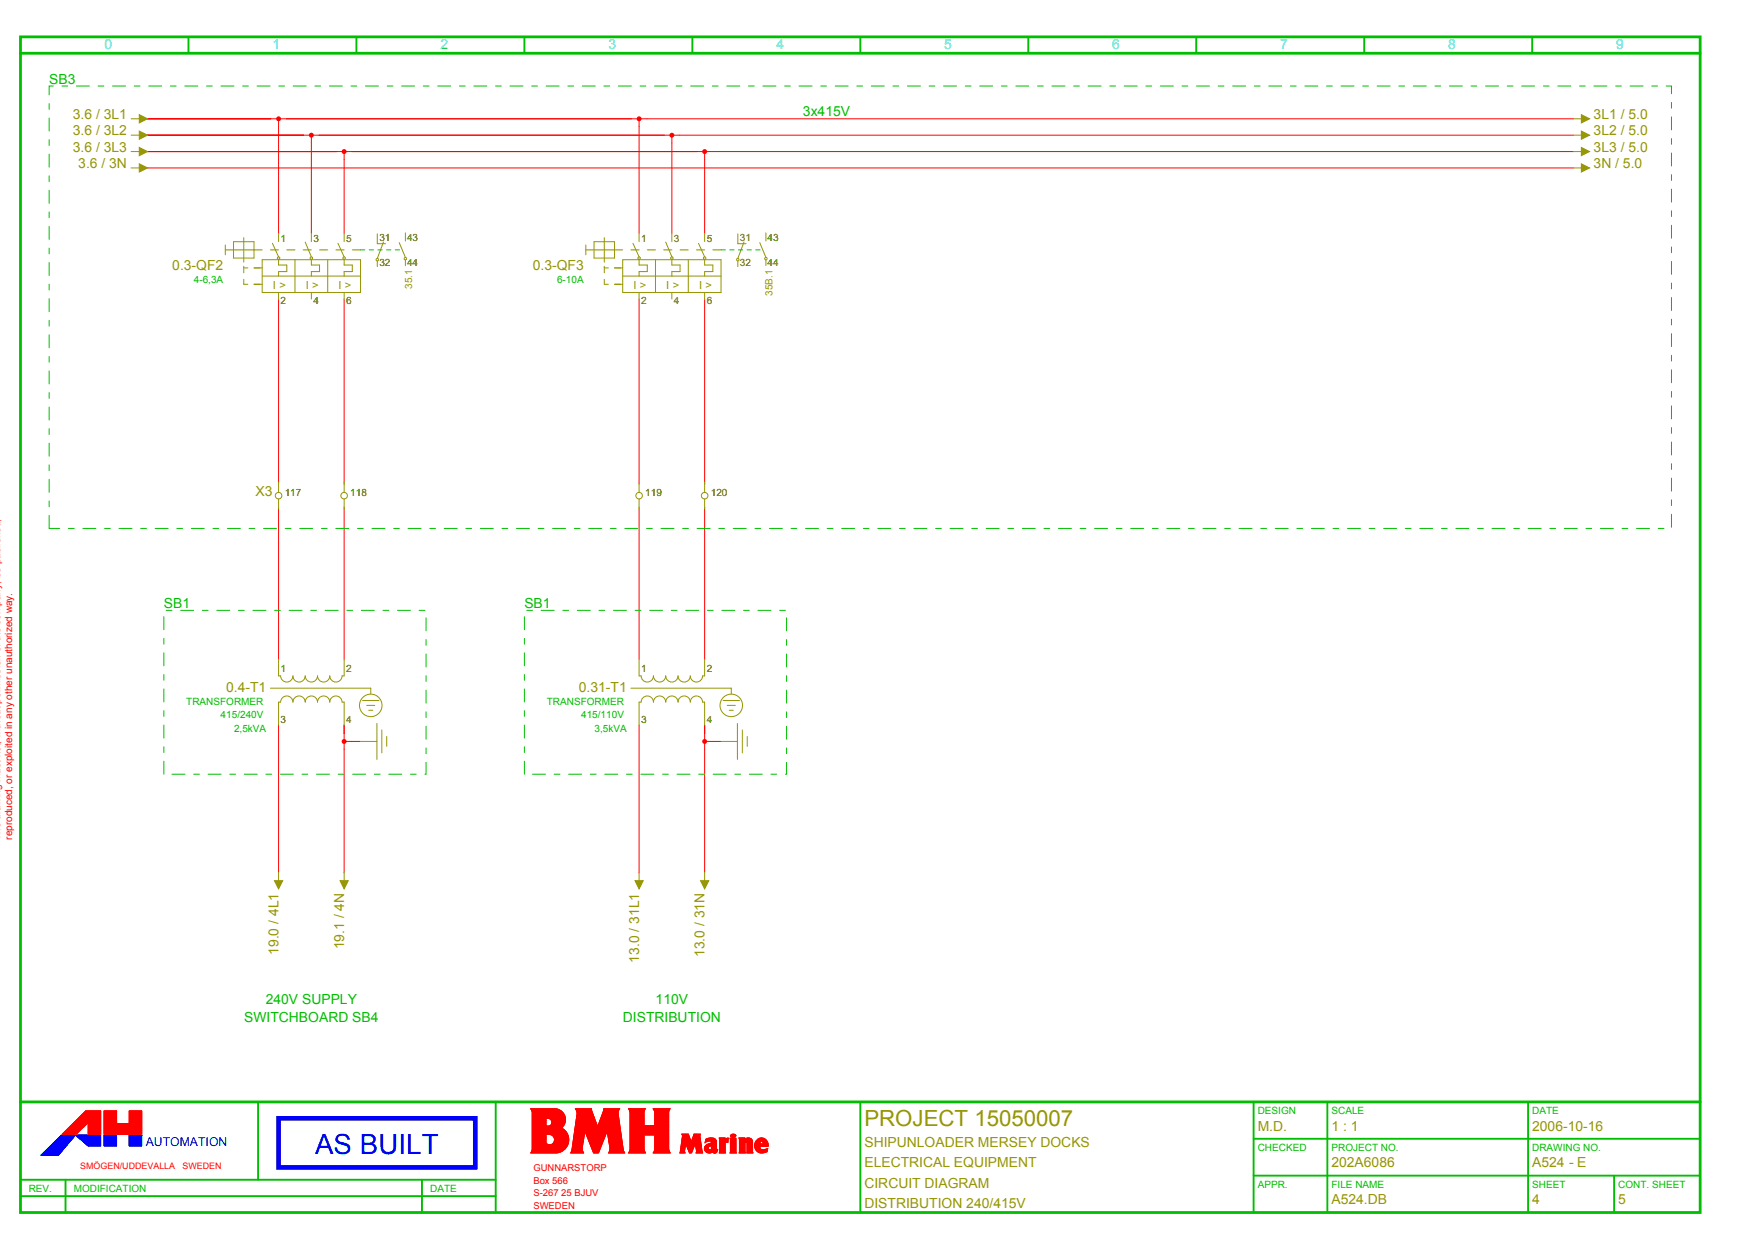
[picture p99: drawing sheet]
<svg xmlns="http://www.w3.org/2000/svg" width="426mm" height="301mm" viewBox="0 0 426 301" stroke-linecap="round" stroke-linejoin="round" font-family="sans-serif">
<defs><g id="words">
<text font-size="6.8" fill="#00f" x="76.9" y="281.8">AS BUILT</text>
<text font-size="5.4" fill="#969600" x="211" y="275">PROJECT 15050007</text>
<g font-size="3.4" fill="#00d2d2">
<text x="25.5" y="12">0</text>
<text x="66.5" y="12">1</text>
<text x="107.5" y="12">2</text>
<text x="148.5" y="12">3</text>
<text x="189.5" y="12">4</text>
<text x="230.5" y="12">5</text>
<text x="271.5" y="12">6</text>
<text x="312.5" y="12">7</text>
<text x="353.5" y="12">8</text>
<text x="394.5" y="12">9</text>
</g>
<g font-size="3.4" fill="#00be00">
<text x="12" y="20.4">SB3</text>
<text x="196" y="28.4">3x415V</text>
<text x="40" y="148.4">SB1</text>
<text x="128" y="148.4">SB1</text>
<text x="64.9" y="245">240V SUPPLY</text>
<text x="160" y="245">110V</text>
<text x="59.6" y="249.6">SWITCHBOARD SB4</text>
<text x="152" y="249.6">DISTRIBUTION</text>
</g>
<g font-size="3.4" fill="#969600">
<text x="17.8" y="29">3.6 / 3L1</text>
<text x="389" y="29">3L1 / 5.0</text>
<text x="17.8" y="33">3.6 / 3L2</text>
<text x="389" y="33">3L2 / 5.0</text>
<text x="17.8" y="37">3.6 / 3L3</text>
<text x="19.1" y="41">3.6 / 3N</text>
<text x="389" y="37">3L3 / 5.0</text>
<text x="389" y="41">3N / 5.0</text>
<text x="42.1" y="65.9">0.3­QF2</text>
<text x="130.1" y="65.9">0.3­QF3</text>
<text x="62.4" y="121">X3</text>
<text x="55.2" y="169">0.4­T1</text>
<text x="141.3" y="169">0.31­T1</text>
<text x="68" y="233.1" transform="rotate(-90 68 233.1)">19.0 / 4L1</text>
<text x="84" y="231.8" transform="rotate(-90 84 231.8)">19.1 / 4N</text>
<text x="172" y="233.7" transform="rotate(-90 172 233.7)">13.0 / 31N</text>
<text x="156" y="235" transform="rotate(-90 156 235)">13.0 / 31L1</text>
<text x="211" y="280">SHIPUNLOADER MERSEY DOCKS</text>
<text x="307" y="276">M.D.</text>
<text x="325" y="276">1 : 1</text>
<text x="374" y="276">2006­10­16</text>
<text x="211" y="285">ELECTRICAL EQUIPMENT</text>
<text x="325" y="285">202A6086</text>
<text x="374" y="285">A524 ­ E</text>
<text x="211" y="290">CIRCUIT DIAGRAM</text>
<text x="211" y="295">DISTRIBUTION 240/415V</text>
<text x="325" y="294">A524.DB</text>
<text x="374" y="294">4</text>
<text x="395" y="294">5</text>
</g>
<text font-size="3" fill="#00f" x="35.6" y="279.7">AUTOMATION</text>
<g font-size="2.7" fill="#969600">
<text x="66.6" y="70.5">I &gt;</text>
<text x="74.6" y="70.5">I &gt;</text>
<text x="82.6" y="70.5">I &gt;</text>
<text x="154.6" y="70.5">I &gt;</text>
<text x="162.6" y="70.5">I &gt;</text>
<text x="170.6" y="70.5">I &gt;</text>
</g>
<g font-size="2.4">
<text x="68.5" y="59">1</text>
<text x="76.5" y="59">3</text>
<text x="84.5" y="59">5</text>
<text x="92.6" y="58.8">31</text>
<text x="99.4" y="58.8">43</text>
<text x="156.5" y="59">1</text>
<text x="164.5" y="59">3</text>
<text x="172.5" y="59">5</text>
<text x="180.6" y="58.8">31</text>
<text x="187.4" y="58.8">43</text>
<text x="92.6" y="64.9">32</text>
<text x="99.4" y="64.9">44</text>
<text x="180.6" y="64.9">32</text>
<text x="187.4" y="64.9">44</text>
<text x="68.5" y="74.1">2</text>
<text x="76.5" y="74.1">4</text>
<text x="84.5" y="74.1">6</text>
<text x="156.5" y="74.1">2</text>
<text x="164.5" y="74.1">4</text>
<text x="172.5" y="74.1">6</text>
<text x="69.5" y="121">117</text>
<text x="85.5" y="121">118</text>
<text x="157.5" y="121">119</text>
<text x="173.5" y="121">120</text>
<text x="68.5" y="164">1</text>
<text x="84.5" y="164">2</text>
<text x="156.5" y="164">1</text>
<text x="172.5" y="164">2</text>
<text x="68.5" y="176.5">3</text>
<text x="84.5" y="176.5">4</text>
<text x="156.5" y="176.5">3</text>
<text x="172.5" y="176.5">4</text>
</g>
<g font-size="2.4" fill="#00be00">
<text x="47.3" y="69">4­6,3A</text>
<text x="136" y="69">6­10A</text>
<text x="45.5" y="172">TRANSFORMER</text>
<text x="133.5" y="172">TRANSFORMER</text>
<text x="53.9" y="175.3">415/240V</text>
<text x="57.1" y="178.6">2,5kVA</text>
<text x="141.9" y="175.3">415/110V</text>
<text x="145.1" y="178.6">3,5kVA</text>
<text x="307" y="272">DESIGN</text>
<text x="325" y="272">SCALE</text>
<text x="374" y="272">DATE</text>
<text x="307" y="281">CHECKED</text>
<text x="325" y="281">PROJECT NO.</text>
<text x="374" y="281">DRAWING NO.</text>
<text x="7" y="291">REV.</text>
<text x="18" y="291">MODIFICATION</text>
<text x="105" y="291">DATE</text>
<text x="307" y="290">APPR.</text>
<text x="325" y="290">FILE NAME</text>
<text x="374" y="290">SHEET</text>
<text x="395" y="290">CONT. SHEET</text>
</g>
<g font-size="2.4" fill="#969600">
<text x="100.6" y="70.6" transform="rotate(-90 100.6 70.6)">35.1</text>
<text x="188.6" y="72.2" transform="rotate(-90 188.6 72.2)">35B.1</text>
</g>
<g font-size="2.4" fill="#f00">
<text x="0" y="205" transform="rotate(-90 0 205)">The drawing must not, without permission of the company, be published,</text>
<text x="3" y="205" transform="rotate(-90 3 205)">reproduced, or exploited in any other unauthorized way.</text>
</g>
<g font-size="2.3" fill="#f00">
<text x="130.2" y="286">GUNNARSTORP</text>
<text x="130.2" y="289">Box 566</text>
<text x="130.2" y="292.1">S­267 25 BJUV</text>
<text x="130.2" y="295.2">SWEDEN</text>
</g>
<g font-size="2.2" fill="#f00">
<text x="19.6" y="285.4">SMÖGEN/UDDEVALLA</text>
<text x="44.6" y="285.4">SWEDEN</text>
</g>
</g></defs>
<path d="M5 9h410v287h-410zM5 13h410M5 269h410" fill="none" stroke="#00be00" stroke-width=".68"/>
<g fill="none" stroke="#00be00" stroke-width=".46">
<path d="M46 9v4M87 9v4M128 9v4M169 9v4M210 9v4M251 9v4M292 9v4M333 9v4M374 9v4M63 269v19M121 269v27M210 269v27"/>
<path d="M306 269v27M306 278h109M324 269v27M373 269v27M5 288h116M5 292h116M16 288v8M103 288v8M306 287h109M394 287v9"/>
</g>
<g fill="none" stroke="#00f" stroke-width=".24">
<path d="M12.2 279.8l-2.2 2.2M15 277.1l-4.9 4.9M15.1 277.1l-4.9 4.9M15.2 277.1l-4.9 4.9M15.3 277.1l-4.9 4.9M15.4 277.1l-4.9 4.9M15.4 277.1l-4.8 4.9M15.5 277.1l-4.9 4.9M15.6 277.1l-4.9 4.9M15.7 277.1l-4.9 4.9M15.8 277.1l-4.9 4.9M15.9 277.1l-4.9 4.9"/>
<path d="M16 277.1l-4.9 4.9M16.1 277.1l-4.9 4.9M16.1 277.1l-4.8 4.9M16.2 277.1l-4.8 4.9M16.3 277.1l-4.9 4.9M16.4 279.5l-2.5 2.5M16.4 277.1l-4.9 4.9M16.5 277.1l-4.9 4.9M16.6 277.1l-4.9 4.9M16.7 277.1l-4.9 4.9M16.8 277.1l-4.9 4.9M16.9 277.1l-4.9 4.9"/>
<path d="M16.9 278.9l-3.1 3.1M16.9 277.1l-4.8 4.9M17 277.1l-4.9 4.9M17.1 277.1l-4.9 4.9M17.2 277.1l-4.9 4.9M17.3 277.1l-4.9 4.9M17.4 278.4l-3.7 3.6M17.4 277.1l-4.9 4.9M17.5 277.1l-4.9 4.9M17.6 277.1l-4.9 4.9M17.7 277.1l-4.9 4.9M17.7 277.1l-4.8 4.9"/>
<path d="M17.8 277.1l-4.9 4.9M17.9 277.8l-4.2 4.2M17.9 277.1l-4.9 4.9M18 277.1l-4.9 4.9M18.1 277.1l-4.9 4.9M18.2 277.1l-4.9 4.9M18.3 277.1l-4.9 4.9M18.3 277.2l-4.7 4.8M18.4 277.1l-4.9 4.9M18.4 277.1l-4.1 4.9M18.4 277.1l3.1 2.7M18.4 277.1h.1"/>
<path d="M18.5 277.1v.1M18.6 277.1l-.1 .1M18.7 277.1l-.1 .1M18.8 277.1l-.2 .2M18.9 277.1l-.2 .2M19 277.1l-.3 .3M19.1 277.1l-.3 .3M19.2 277.1l-.4 .3M19.2 277.1l-.3 .4M19.3 277.1l-.4 .4M19.4 277.1l-.4 .5M19.5 277.1l-.5 .5"/>
<path d="M19.6 277.1l-.5 .6M19.7 277.1l-.6 .6M19.8 277.1l-.6 .6M19.9 277.1l-.7 .7M20 277.1l-.7 .8M20.1 277.1l-.8 .8M20.2 277.1l-.8 .8M20.3 277.1l-.9 .9M20.4 277.1l-.9 .9M20.5 277.1l-1 1M20.6 277.1l-1 1M20.7 277.1l-1.1 1"/>
<path d="M20.7 277.1l-1 1.1M20.8 277.1l-1.1 1.1M20.9 277.1l-1.1 1.2M21 277.1l-1.2 1.2M21.1 277.1l-1.2 1.2M21.2 277.1l-1.3 1.3M21.3 277.1l-1.3 1.3M21.4 277.1l-1.4 1.4M21.5 277.1l-1.4 1.4M21.5 279.8h3.1M21.5 277.1l-1.4 1.4 1.5-1.4M21.7 277.1l-1.5 1.5"/>
<path d="M21.8 277.1l-1.5 1.6M21.9 277.1l-1.6 1.6M22 277.1l-1.7 1.7M22.1 277.1l-1.7 1.7M22.2 277.1l-1.8 1.7M22.2 277.1l-1.7 1.8M22.3 277.1l-1.8 1.8 1.9-1.8M22.5 277.1l-1.9 1.9M22.6 277.1l-1.9 1.9M22.7 277.1l-2 2M22.8 277.1l-2 2M22.9 277.1l-2.1 2.1"/>
<path d="M23 277.1l-2.1 2.1M23.1 277.1l-2.1 2.2 2.2-2.2M23.3 277.1l-2.2 2.3M23.4 277.1l-2.3 2.3M23.5 277.1l-2.3 2.3M23.6 277.1l-2.4 2.4M23.7 277.1l-2.4 2.4M23.7 277.1l-2.4 2.5M23.8 277.1l-2.5 2.5M23.9 277.1l-2.5 2.5 2.6-2.5M24.1 277.1l-2.6 2.6M24.2 277.1l-2.6 2.7"/>
<path d="M24.3 277.1l-2.7 2.7M24.4 277.1l-2.7 2.7M24.5 277.1l-2.7 2.7M24.5 277.1l-2.6 2.7M24.6 279.8v-2.7h-9.7l-4.9 4.9M24.6 277.2l-2.6 2.6M24.6 277.3l-2.5 2.5M24.6 277.3l-2.4 2.5M24.6 277.4l-2.3 2.4M24.6 277.5l-2.2 2.3M24.6 277.6l-2.2 2.2M24.6 277.7l-2.1 2.1"/>
<path d="M24.6 277.8l-2 2M24.6 277.9l-1.9 1.9M24.6 278l-1.8 1.8M24.6 278l-1.7 1.8M24.6 278.1l-1.6 1.7M24.6 278.2l-1.5 1.6M24.6 278.3l-1.5 1.5M24.6 278.4l-1.4 1.4M24.6 278.5l-1.3 1.3M24.6 278.6l-1.2 1.2M24.6 278.7l-1.1 1.1M24.6 278.8l-1 1"/>
<path d="M24.6 278.8l-.9 1M24.6 278.9l-.8 .9M24.6 279l-.7 .8M24.6 279.1l-.7 .7M24.6 279.2l-.6 .6M24.6 279.3l-.5 .5M24.6 279.4l-.4 .4M24.6 279.5l-.3 .3M24.6 279.5l-.2 .3M24.6 279.6l-.1 .2M24.6 279.7v.1M25.4 279.8v-2.7h3.1v2.7"/>
<path d="M25.4 279.8h3.1M25.4 277.1h.1M25.5 277.1l-.1 .1M25.6 277.1l-.2 .2M25.7 277.1l-.3 .3M25.8 277.1l-.4 .4M25.9 277.1l-.5 .5M26 277.1l-.6 .6M26 277.1l-.6 .7M26.1 277.1l-.7 .7M26.2 277.1l-.8 .8M26.3 277.1l-.9 .9"/>
<path d="M26.4 277.1l-1 1M26.5 277.1l-1.1 1.1M26.6 277.1l-1.2 1.2M26.7 277.1l-1.3 1.3M26.8 277.1l-1.4 1.4M26.8 277.1l-1.4 1.5M26.9 277.1l-1.5 1.5M27 277.1l-1.6 1.6M27.1 277.1l-1.7 1.7M27.2 277.1l-1.8 1.8M27.3 277.1l-1.9 1.9M27.4 277.1l-2 2"/>
<path d="M27.5 277.1l-2.1 2.1M27.6 277.1l-2.2 2.2M27.6 277.1l-2.2 2.3M27.7 277.1l-2.3 2.3M27.8 277.1l-2.4 2.4M27.9 277.1l-2.5 2.5M28 277.1l-2.6 2.6M28.1 277.1l-2.7 2.7M28.2 277.1l-2.7 2.7M28.3 277.1l-2.7 2.7M28.3 277.1l-2.6 2.7M28.4 277.1l-2.6 2.7"/>
<path d="M28.5 277.2l-2.6 2.6M28.5 277.3l-2.5 2.5M28.5 277.3l-2.4 2.5M28.5 277.4l-2.3 2.4M28.5 277.5l-2.3 2.3M28.5 277.6l-2.2 2.2M28.5 277.7l-2.1 2.1M28.5 277.8l-2 2M28.5 277.9l-1.9 1.9M28.5 278l-1.8 1.8M28.5 278.1l-1.7 1.7M28.5 278.1l-1.6 1.7"/>
<path d="M28.5 278.2l-1.6 1.6M28.5 278.3l-1.5 1.5M28.5 278.4l-1.4 1.4M28.5 278.5l-1.3 1.3M28.5 278.6l-1.2 1.2M28.5 278.7l-1.1 1.1M28.5 278.8l-1 1M28.5 278.8l-.9 1M28.5 278.9l-.8 .9M28.5 279l-.8 .8M28.5 279.1l-.7 .7M28.5 279.2l-.6 .6"/>
<path d="M28.5 279.3l-.5 .5M28.5 279.4l-.4 .4M28.5 279.5l-.3 .3M28.5 279.6l-.2 .2M28.5 279.6l-.1 .2M28.5 279.7v.1M31.6 277.1l-.1 .1M31.7 277.1l-.2 .2M31.8 277.1l-.3 .3M31.9 277.1l-.4 .4M32 277.1l-.5 .5M32.1 277.1l-.6 .5"/>
<path d="M32.1 277.1l-.6 .6M32.2 277.1l-.7 .7M32.3 277.1l-.8 .8M32.4 277.1l-.9 .9M32.5 277.1l-1 1M32.6 277.1l-1.1 1.1M32.7 277.1l-1.2 1.2M32.8 277.1l-1.3 1.2M32.9 277.1l-1.4 1.3M32.9 277.1l-1.4 1.4M33 277.1l-1.5 1.5M33.1 277.1l-1.6 1.6"/>
<path d="M33.2 277.1l-1.7 1.7M33.3 277.1l-1.8 1.8M33.4 277.1l-1.9 1.9M33.5 277.1l-2 2M33.6 277.1l-2.1 2M33.6 277.1l-2.1 2.1M33.7 277.1l-2.2 2.2M33.8 277.1l-2.3 2.3M33.9 277.1l-2.4 2.4M34 277.1l-2.5 2.5M34.1 277.1l-2.6 2.6M34.2 277.1l-2.7 2.7"/>
<path d="M34.3 277.1l-2.7 2.7M34.4 277.1l-2.7 2.7M34.4 277.1l-2.6 2.7M34.5 277.1l-2.6 2.7M34.6 277.1h-3.1v2.7M34.6 277.1v2.7h-3.1M34.6 277.1l-2.6 2.7M34.6 277.2l-2.5 2.6M34.6 277.3l-2.4 2.5M34.6 277.4l-2.3 2.4M34.6 277.5l-2.3 2.3M34.6 277.6l-2.2 2.2"/>
<path d="M34.6 277.7l-2.1 2.1M34.6 277.8l-2 2M34.6 277.8l-1.9 2M34.6 277.9l-1.8 1.9M34.6 278l-1.7 1.8M34.6 278.1l-1.6 1.7M34.6 278.2l-1.6 1.6M34.6 278.3l-1.5 1.5M34.6 278.4l-1.4 1.4M34.6 278.5l-1.3 1.3M34.6 278.6l-1.2 1.2M34.6 278.6l-1.1 1.2"/>
<path d="M34.6 278.7l-1 1.1M34.6 278.8l-.9 1M34.6 278.9l-.8 .9M34.6 279l-.8 .8M34.6 279.1l-.7 .7M34.6 279.2l-.6 .6M34.6 279.3l-.5 .5M34.6 279.3l-.4 .5M34.6 279.4l-.3 .4M34.6 279.5l-.2 .3M34.6 279.6l-.1 .2M34.6 279.7l-.1 .1"/>
<path d="M10 282h4.3M14.5 281.8l-.2 .2M15 281.2l-.8 .8M15.4 280.6l-1.3 1.4M15.9 280.1l-1.9 1.9"/>
</g>
<g fill="none" stroke="#f00" stroke-width=".24">
<path d="M35.9 29h118.2M35.9 33h38.2M35.9 37h46.2M68 29v28M76 34.9v22.1M77.9 33h84.2M84 38.9v18.1M85.9 37h84.2M156 30.9v26.1M157.9 29h226.2M164 34.9v22.1M165.9 33h218.2"/>
<path d="M172 38.9v18.1M173.9 37h210.2M35.9 41h348.2M68 73v45.2M84 73v45.2M156 73v45.2M172 73v45.2M68 123.8v37.2M84 123.8v37.2M156 123.8v37.2M172 123.8v37.2M68 177v36.1"/>
<path d="M84 177v2.1M156 177v36.1M172 177v2.1M84 182.9v30.2M85.9 181h2.1M172 182.9v30.2M173.9 181h2.1M20.9 271.2l-5.8 5.7h3.5l2.9-2.8v2.8M20.9 271.2h3.7v5.7M20.9 271.2l-5.7 5.7M21 271.2l-5.7 5.7M21.1 271.2l-5.7 5.7"/>
<path d="M21.2 271.2l-5.7 5.7M21.3 271.2l-5.7 5.7M21.4 271.2l-5.8 5.7M21.5 271.2l-5.8 5.7M21.5 276.9h3.1M21.5 271.2l-5.7 5.7M21.6 271.2l-5.7 5.7M21.7 271.2l-5.7 5.7M21.8 271.2l-5.7 5.7M21.9 271.2l-5.7 5.7M22 271.2l-5.7 5.7M22.1 271.2l-5.7 5.7"/>
<path d="M22.2 271.2l-5.8 5.7M22.3 271.2l-5.8 5.7M22.3 271.2l-5.7 5.7M22.4 271.2l-5.7 5.7M22.5 271.2l-5.7 5.7M22.6 271.2l-5.7 5.7M22.7 271.2l-5.7 5.7M22.8 271.2l-5.7 5.7M22.9 271.2l-5.8 5.7M23 271.2l-5.8 5.7M23 271.2l-5.7 5.7M23.1 271.2l-5.7 5.7"/>
<path d="M23.2 271.2l-5.7 5.7M23.3 271.2l-5.7 5.7M23.4 271.2l-5.7 5.7M23.5 271.2l-5.7 5.7M23.6 271.2l-5.7 5.7M23.7 271.2l-5.8 5.7M23.8 271.2l-5.8 5.7M23.8 271.2l-5.7 5.7M23.9 271.2l-5.7 5.7M24 271.2l-5.7 5.7M24.1 271.2l-5.7 5.7M24.2 271.2l-5.7 5.7"/>
<path d="M24.3 271.2l-5.7 5.7M24.4 271.2l-4 4M24.5 271.2l-3 2.9M24.5 271.2l-3 3M24.6 271.2l-3.1 3.1M24.6 271.3l-3.1 3.1M24.6 271.4l-3.1 3.1M24.6 271.5l-3.1 3.1M24.6 271.6l-3.1 3.1M24.6 271.7l-3.1 3M24.6 271.8l-3.1 3M24.6 271.9l-3.1 3"/>
<path d="M24.6 271.9l-3.1 3.1M24.6 272l-3.1 3.1M24.6 272.1l-3.1 3.1M24.6 272.2l-3.1 3.1M24.6 272.3l-3.1 3.1M24.6 272.4l-3.1 3.1M24.6 272.5l-3.1 3M24.6 272.6l-3.1 3M24.6 272.7l-3.1 3M24.6 272.7l-3.1 3.1M24.6 272.8l-3.1 3.1M24.6 272.9l-3.1 3.1"/>
<path d="M24.6 273l-3.1 3.1M24.6 273.1l-3.1 3.1M24.6 273.2l-3.1 3.1M24.6 273.3l-3.1 3M24.6 273.4l-3.1 3M24.6 273.5l-3.1 3M24.6 273.5l-3.1 3.1M24.6 273.6l-3.1 3.1M24.6 273.7l-3.1 3.1M24.6 273.8l-3.1 3.1M24.6 273.9l-3 3M24.6 274l-2.9 2.9"/>
<path d="M24.6 274.1l-2.9 2.8M24.6 274.2l-2.8 2.7M24.6 274.2l-2.7 2.7M24.6 274.3l-2.6 2.6M24.6 274.4l-2.5 2.5M24.6 274.5l-2.4 2.4M24.6 274.6l-2.3 2.3M24.6 274.7l-2.2 2.2M24.6 274.8l-2.1 2.1M24.6 274.9l-2.1 2M24.6 275l-2 1.9M24.6 275l-1.9 1.9"/>
<path d="M24.6 275.1l-1.8 1.8M24.6 275.2l-1.7 1.7M24.6 275.3l-1.6 1.6M24.6 275.4l-1.5 1.5M24.6 275.5l-1.4 1.4M24.6 275.6l-1.4 1.3M24.6 275.7l-1.3 1.2M24.6 275.7l-1.2 1.2M24.6 275.8l-1.1 1.1M24.6 275.9l-1 1M24.6 276l-.9 .9M24.6 276.1l-.8 .8"/>
<path d="M24.6 276.2l-.7 .7M24.6 276.3l-.6 .6M24.6 276.4l-.6 .5M24.6 276.5l-.5 .4M24.6 276.5l-.4 .4M24.6 276.6l-.3 .3M24.6 276.7l-.2 .2M24.6 276.8l-.1 .1M24.6 276.9h.1M25.4 271.2v5.7h9.2v-5.7M25.4 271.2h3.1v3.1M25.4 271.2h.1"/>
<path d="M25.5 271.2l-.1 .1M25.6 271.2l-.2 .2M25.7 271.2l-.3 .3M25.8 271.2l-.4 .4M25.9 271.2l-.5 .5M26 271.2l-.6 .5M26 271.2l-.6 .6M26.1 271.2l-.7 .7M26.2 271.2l-.8 .8M26.3 271.2l-.9 .9M26.4 271.2l-1 1M26.5 271.2l-1.1 1.1"/>
<path d="M26.6 271.2l-1.2 1.2M26.7 271.2l-1.3 1.3M26.8 271.2l-1.4 1.3M26.8 271.2l-1.4 1.4M26.9 271.2l-1.5 1.5M27 271.2l-1.6 1.6M27.1 271.2l-1.7 1.7M27.2 271.2l-1.8 1.8M27.3 271.2l-1.9 1.9M27.4 271.2l-2 2M27.5 271.2l-2.1 2.1M27.6 271.2l-2.2 2.2"/>
<path d="M27.7 271.2l-2.3 2.3M27.8 271.2l-2.4 2.4M27.9 271.2l-2.5 2.5M28 271.2l-2.6 2.6M28.1 271.2l-2.7 2.7M28.2 271.2l-2.8 2.8M28.3 271.2l-2.9 2.8M28.3 271.2l-2.9 2.9M28.4 271.2l-3 3M28.5 271.2l-3.1 3.1M28.5 271.3l-3.1 3.1M28.5 271.4l-3.1 3.1"/>
<path d="M28.5 271.5l-3.1 3.1M28.5 271.6l-3.1 3.1M28.5 271.8l-3.1 3M28.5 271.9l-3.1 3M28.5 272l-3.1 3M28.5 272l-3.1 3.1M28.5 272.1l-3.1 3.1M28.5 272.2l-3.1 3.1M28.5 272.3l-3.1 3.1M28.5 272.4l-3.1 3.1M28.5 272.5l-3.1 3M28.5 272.6l-3.1 3"/>
<path d="M28.5 272.7l-3.1 3M28.5 272.7l-3.1 3.1M28.5 272.8l-3.1 3.1M28.5 272.9l-3.1 3.1M28.5 273l-3.1 3.1M28.5 271.7l-3.1 3.1M28.5 273.1l-3.1 3.1M28.5 273.2l-3.1 3.1M28.5 273.3l-3.1 3M28.5 273.4l-3.1 3M28.5 273.5l-3.1 3M28.5 273.5l-3.1 3.1"/>
<path d="M28.5 273.6l-3.1 3.1M28.5 273.7l-3.1 3.1M28.5 273.8l-3.1 3.1M28.5 273.9l-3 3M28.5 274l-3 2.9M28.5 274.1l-2.9 2.8M28.5 274.2l-2.8 2.7M28.5 274.3l-2.7 2.6M28.5 274.3l-2.6 2.6M28.6 274.3l-2.6 2.6M28.7 274.3l-2.6 2.6M28.8 274.3l-2.6 2.6"/>
<path d="M28.9 274.3l-2.6 2.6M29 274.3l-2.7 2.6M29.1 274.3l-2.7 2.6M29.2 274.3l-2.7 2.6M29.3 274.3l-2.7 2.6M29.3 274.3l-2.6 2.6M29.4 274.3l-2.6 2.6M29.5 274.3l-2.6 2.6M29.6 274.3l-2.6 2.6M29.7 274.3l-2.7 2.6M29.8 274.3l-2.7 2.6M29.9 274.3l-2.7 2.6"/>
<path d="M30 274.3l-2.7 2.6M30 274.3l-2.6 2.6M30.1 274.3l-2.6 2.6M30.2 274.3l-2.6 2.6M30.3 274.3l-2.6 2.6M30.4 274.3l-2.6 2.6M30.5 274.3l-2.7 2.6M30.6 274.3l-2.7 2.6M30.7 274.3l-2.7 2.6M30.8 274.3l-2.7 2.6M30.8 274.3l-2.6 2.6M30.9 274.3l-2.6 2.6"/>
<path d="M31 274.3l-2.6 2.6M31.1 274.3l-2.6 2.6M31.2 274.3l-2.7 2.6M31.3 274.3l-2.7 2.6M31.4 274.3l-2.7 2.6M31.5 274.3l-2.7 2.6M31.6 271.2l-.1 .1M31.7 271.2l-.2 .2M31.8 271.2l-.3 .3M31.9 271.2l-.4 .3M32 271.2l-.5 .4M32.1 271.2l-.6 .5"/>
<path d="M32.1 271.2l-.6 .6M32.2 271.2l-.7 .7M32.3 271.2l-.8 .8M32.4 271.2l-.9 .9M32.5 271.2l-1 1M32.6 271.2l-1.1 1M32.7 271.2l-1.2 1.1M32.8 271.2l-1.3 1.2M32.8 271.2l-1.3 1.3M32.9 271.2l-1.4 1.4M33 271.2l-1.5 1.5M33.1 271.2l-1.6 1.6"/>
<path d="M33.2 271.2l-1.7 1.7M33.3 271.2l-1.8 1.8M33.4 271.2l-1.9 1.8M33.5 271.2l-2 1.9M33.6 271.2l-2.1 2M33.6 271.2l-2.1 2.1M33.7 271.2l-2.2 2.2M33.8 271.2l-2.3 2.3M33.9 271.2l-2.4 2.4M34 271.2l-2.5 2.5M34.1 271.2l-2.6 2.5M34.2 271.2l-2.7 2.6"/>
<path d="M34.3 271.2l-2.8 2.7M34.4 271.2l-2.9 2.8M34.4 271.2l-2.9 2.9M34.5 271.2l-3 3M34.6 271.2h-3.1v3.1h-3M34.6 271.2l-5.7 5.7M34.6 271.3l-5.6 5.6M34.6 271.4l-5.5 5.5M34.6 271.5l-5.4 5.4M34.6 271.6l-5.3 5.3M34.6 271.7l-5.3 5.2M34.6 271.7l-5.2 5.2"/>
<path d="M34.6 271.8l-5.1 5.1M34.6 271.9l-5 5M34.6 272l-4.9 4.9M34.6 272.1l-4.8 4.8M34.6 272.2l-4.7 4.7M34.6 272.3l-4.6 4.6M34.6 272.4l-4.5 4.5M34.6 272.5l-4.5 4.4M34.6 272.5l-4.4 4.4M34.6 272.6l-4.3 4.3M34.6 272.7l-4.2 4.2M34.6 272.8l-4.1 4.1"/>
<path d="M34.6 272.9l-4 4M34.6 273l-3.9 3.9M34.6 273.1l-3.8 3.8M34.6 273.2l-3.8 3.7M34.6 273.2l-3.7 3.7M34.6 273.3l-3.6 3.6M34.6 273.4l-3.5 3.5M34.6 273.5l-3.4 3.4M34.6 273.6l-3.3 3.3M34.6 273.7l-3.2 3.2M34.6 273.8l-3.1 3.1M34.6 273.9l-3 3"/>
<path d="M34.6 274l-3 2.9M34.6 274l-2.9 2.9M34.6 274.1l-2.8 2.8M34.6 274.2l-2.7 2.7M34.6 274.3l-2.6 2.6M34.6 274.4l-2.5 2.5M34.6 274.5l-2.4 2.4M34.6 274.6l-2.3 2.3M34.6 274.7l-2.2 2.2M34.6 274.8l-2.1 2.1M34.6 274.9l-2 2M34.6 275l-1.9 1.9"/>
<path d="M34.6 275.1l-1.8 1.8M34.6 275.2l-1.7 1.7M34.6 275.3l-1.6 1.6M34.6 275.4l-1.5 1.5M34.6 275.5l-1.5 1.4M34.6 275.5l-1.4 1.4M34.6 275.6l-1.3 1.3M34.6 275.7l-1.2 1.2M34.6 275.8l-1.1 1.1M34.6 275.9l-1 1M34.6 276l-.9 .9M34.6 276.1l-.8 .8"/>
<path d="M34.6 276.2l-.7 .7M34.6 276.3l-.7 .6M34.6 276.3l-.6 .6M34.6 276.4l-.5 .5M34.6 276.5l-.4 .4M34.6 276.6l-.3 .3M34.6 276.7l-.2 .2M34.6 276.8l-.1 .1M34.6 276.9h.1M129.5 270.6h.1M129.6 270.6l-.1 .1M129.7 270.6l-.1 .2"/>
<path d="M129.8 270.6l-.2 .2 .2-.2M129.9 279.5l7.7-7.7-7.7 7.8M129.9 270.6l-.2 .3M130 270.6l-.3 .3M130.1 270.6l-.4 .4M130.2 270.6l-.4 .5M130.3 270.6l-.5 .5M130.3 270.6l-.5 .6M130.4 270.6l-.6 .6M130.6 270.6l-.8 .7M130.6 270.6l-.7 .8M130.7 270.6l-.8 .9"/>
<path d="M130.8 270.6l-.9 .9M130.8 270.6l-.9 1M131 270.6l-1.1 1.1M131.1 270.6l-1.2 1.2M131.1 270.6l-1.2 1.3M131.2 270.6l-1.3 1.4M131.3 270.6l-1.4 1.4M131.4 270.6l-1.5 1.6M131.5 270.6l-1.6 1.6M131.6 270.6l-1.7 1.7M131.6 270.6l-1.7 1.8M131.7 270.6l-1.8 1.9"/>
<path d="M131.8 270.6l-1.9 2M131.9 270.6l-2 2.1M132 270.6l-2.1 2.1M132.1 270.6l-2.2 2.2M132.1 270.6l-2.2 2.3M132.3 270.6l-2.4 2.4M132.3 270.6l-2.4 2.5M132.4 270.6l-2.5 2.6M132.5 270.6l-2.6 2.6M132.6 270.6l-2.7 2.7M132.7 270.6l-2.8 2.9M132.8 270.6l-2.9 2.9"/>
<path d="M132.8 270.6l-2.9 3M132.9 270.6l-3 3.1M133 270.6l-3.1 3.1M133.1 270.6l-3.2 3.3M133.2 270.6l-3.3 3.4M133.3 270.6l-3.4 3.4M133.3 278.5l-3 3M133.3 278.6l-2.9 2.9M133.3 278.7l-2.8 2.8M133.3 278.9l-2.6 2.6M133.3 279l-2.5 2.5M133.3 278.2l-3.3 3.3"/>
<path d="M133.3 278.3l-3.2 3.2M133.3 278.4l-3.1 3.1M133.3 278.8l-2.7 2.7M133.3 277.7l-3.8 3.8M133.3 277.6l-3.8 3.8M133.3 277.8l-3.7 3.7M133.3 277.9l-3.6 3.6M133.3 277.5l-3.6 3.7M133.3 277.4l-3.5 3.5M133.3 277.4l-3.5 3.4M133.3 277.3l-3.5 3.4M133.3 277.1l-3.4 3.5"/>
<path d="M133.3 278.1l-3.4 3.4M133.3 277.1l-3.4 3.4M133.3 273.1l-3.4 3.4M133.3 273.2l-3.4 3.4M133.3 273.3l-3.4 3.4M133.3 273.3l-3.4 3.5M133.3 273.5l-3.4 3.4M133.3 273.6l-3.4 3.4M133.3 273.7l-3.4 3.4M133.3 273.8l-3.4 3.4M133.3 273.9l-3.4 3.4M133.3 274l-3.4 3.4"/>
<path d="M133.3 274.1l-3.4 3.4M133.3 274.1l-3.4 3.5M133.3 274.3l-3.4 3.4M133.3 274.3l-3.4 3.5M133.3 274.4l-3.4 3.4M133.3 274.5l-3.4 3.4M133.3 274.6l-3.4 3.4M133.3 274.7l-3.4 3.4M133.3 279.1l-2.4 2.4M133.3 274.8l-3.4 3.4M133.3 274.8l-3.4 3.5M133.3 270.6l-3.4 3.5"/>
<path d="M133.4 274.8l-3.5 3.5M133.4 279.2l-2.4 2.3M133.4 270.6l-3.5 3.6M133.4 279.2l-2.2 2.3M133.5 279.2l-2.3 2.3M133.5 274.8l-3.6 3.7M133.5 279.3l-2.2 2.2M133.6 274.9l-3.7 3.6M133.6 270.6l-3.7 3.7M133.6 279.3l-2.2 2.2M133.6 277l4.4-4.3-4.3 4.3M133.6 274.9l-3.7 3.7"/>
<path d="M133.6 270.6l-3.7 3.8M133.7 279.3l-2.3 2.2M133.7 274.9l-3.8 3.8M133.7 270.6l-3.8 3.9M133.7 279.4l-2.1 2.1M133.8 274.9l-3.9 3.9M133.8 279.4l-2.1 2.1M133.8 270.6l-3.9 3.9M133.8 270.6l-3.9 4M133.9 274.9l-4 4M133.9 279.4l-2.1 2.1M134 270.6l-4.1 4.1"/>
<path d="M134 279.4l-2.1 2.1M134 274.8l-4.1 4.2M134.1 279.5l-2.1 2M134.1 270.6l-4.2 4.2M134.1 274.8l-4.2 4.2M134.1 279.5l-2 2M134.1 270.6l-4.2 4.3M134.2 279.5l-2 2M134.2 270.6l-4.3 4.4M134.3 274.7l-4.4 4.4M134.4 270.6l-4.5 4.5M134.4 279.4l-2.2 2.1"/>
<path d="M134.4 270.6l-4.5 4.6M134.5 279.4l-2.1 2.1M134.5 270.6l-4.6 4.6M134.5 274.5l2.9-2.9-7.5 7.6M134.6 279.4l-2.1 2.1M134.6 270.6l-4.7 4.7M134.6 270.6l-4.7 4.8M134.7 274l2.6-2.6-2.6 2.7M134.7 279.3l-2.2 2.2M134.8 270.6l-4.9 4.9M134.9 270.6l-5 5M134.9 270.6l-5 5.1"/>
<path d="M135 270.6l-5.1 5.1M135.1 270.6l-5.2 5.2M135.2 270.6l-5.3 5.4M135.3 270.6l-5.4 5.4M135.4 270.6l-5.5 5.5M135.4 270.6l-5.5 5.6M135.5 270.6l-5.6 5.6M135.6 270.7l-5.7 5.7M135.7 270.7l-5.8 5.8M135.8 270.7l-2.4 2.3M135.8 270.7l-2.3 2.3M135.9 270.7l-2.4 2.3"/>
<path d="M136 270.7l-2.4 2.3M136 270.7l-2.2 2.3M136.1 270.7l-2.3 2.3M136.2 270.8l-2.3 2.2M136.3 270.8l-2.3 2.3M136.4 270.8l-2.3 2.3M136.4 270.9l-2.2 2.2M136.5 270.9l-2.3 2.2M136.6 270.9l-2.3 2.3M136.6 271l-2.3 2.2M136.7 271l-2.3 2.3M136.7 271l-2.3 2.3 2.3-2.3"/>
<path d="M136.8 271.1l-2.3 2.3M136.9 271.1l-2.4 2.4M136.9 271.1l-2.3 2.4M137 271.2l-2.4 2.4M137.1 271.3l-2.5 2.4M137.1 271.3l-2.4 2.5M137.2 271.3l-2.5 2.5M137.2 271.4l-2.5 2.5M137.2 275.4l-2.1 2.1M137.3 275.5l-2.1 2.1 2.1-2.1M137.3 271.5l-2.7 2.7M137.3 275.5l-2.1 2.2"/>
<path d="M137.4 271.6l-2.8 2.7M137.4 275.1l-2.3 2.4M137.4 275.6l-2.2 2.2M137.5 271.7l-7.6 7.6M137.5 275.6l-2.2 2.2 2.2-2.2M137.5 271.8l-7.6 7.6M137.6 275.7l-2.3 2.2M137.6 271.8l-7.7 7.7M137.6 275.7l-2.3 2.3M137.6 274.8l-2.6 2.6M137.6 271.9l-7.7 7.9M137.7 275.8l-2.4 2.3"/>
<path d="M137.7 272l-7.8 7.8M137.7 275.8l-2.4 2.4M137.7 272.1l-7.8 7.8M137.7 272.1l-7.8 7.9M137.8 275.8l-2.5 2.5M137.8 272.2l-7.9 7.8M137.8 274.5l-2.8 2.8 2.7-2.7M137.8 275.9l-2.5 2.4M137.8 272.2l-7.9 8M137.8 272.3l-7.9 8M137.8 274.4l-2.9 2.9M137.9 272.4l-8 7.9"/>
<path d="M137.9 275.9l-2.6 2.6M137.9 272.4l-8 8M137.9 272.5l-4.5 4.5M137.9 276l-2.6 2.6M137.9 272.5l-4.4 4.5M137.9 274.2l-3 3M137.9 276l-2.7 2.7M138 274.1l-3.2 3.1M138 276l-2.9 2.9M138 272.7l-4.3 4.3M138 274l-3.2 3.2M138 272.8l-4.2 4.2"/>
<path d="M138 273.9l-3.3 3.2M138 276.1l-5.4 5.4M138 272.9l-4 4.1M138 273.8l-3.3 3.3M138 273l-4 4M138 273l-3.9 4M138 273.1l-3.8 3.9M138 273.5l-3.5 3.5 3.5-3.4M138 273.2l-3.8 3.8M138 276.1l-5.3 5.4M138 273.5l-3.5 3.5M138 273.3l-3.6 3.7"/>
<path d="M138 273.4l-3.6 3.6M138.1 276.2l-5.3 5.3M138.2 276.3l-5.2 5.2M138.2 276.3l-5.1 5.2M138.3 276.4l-5.1 5.1M138.4 276.6l-4.9 4.9M138.4 279.9l-1.1 1.1M138.5 276.7l-4.8 4.8M138.5 279.7l-1.4 1.4M138.5 276.8l-4.7 4.7M138.6 279.6l-1.6 1.6M138.6 277l-4.5 4.5"/>
<path d="M138.6 277l-4.4 4.5M138.6 279.5l-1.8 1.7M138.6 277.1l-4.4 4.4M138.7 277.1l-4.4 4.4M138.7 277.2l-4.3 4.3M138.7 279.2l-2.1 2.1M138.7 277.3l-4.2 4.2M138.7 277.4l-4.1 4.1M138.7 279.1l-2.2 2.3M138.7 277.4l-4 4.1M138.8 277.5l-4.1 4M138.8 279l-2.4 2.4"/>
<path d="M138.8 277.5l-4 4M138.8 278.9l-2.5 2.5M138.8 277.6l-3.8 3.9M138.8 278.9l-2.6 2.5M138.8 277.7l-3.8 3.8M138.8 277.8l-3.7 3.7M138.8 278.7l-2.7 2.8M138.8 277.8l-3.6 3.7M138.8 278.6l-2.8 2.9M138.8 278l-3.5 3.5M138.8 278.5l-2.9 3M138.8 278l-3.4 3.5"/>
<path d="M138.9 278.5l-3.1 3M138.9 278.1l-3.4 3.4M138.9 278.4l-3.2 3.1M138.9 278.2l-3.4 3.3M138.9 278.2l-3.3 3.3M140.1 276.8l4.7-4.7-4.7 4.8M140.2 276.2l4.5-4.4-4.5 4.5M140.4 270.6h.1M140.6 270.6l-.1 .2 .2-.2M140.7 270.6l-.2 .2M140.8 270.6l-.2 .3M140.9 270.6l-.3 .3"/>
<path d="M140.9 270.6l-.3 .4M141.1 270.6l-.4 .4M141.2 270.6l-.5 .5M141.3 270.6l-.6 .6M141.4 270.6l-.6 .6M141.5 270.6l-.7 .8M141.6 270.6l-.8 .8M141.7 270.6l-.9 .9M141.8 270.6l-1 1M141.9 270.6l-1.1 1.1M142 270.6l-1.2 1.2M142.1 270.6l-1.3 1.3"/>
<path d="M142.2 270.6l-1.4 1.4M142.2 280l-1.5 1.5M142.2 279.9l-1.6 1.6M142.2 279.8l-1.7 1.7M142.2 279.7l-1.7 1.8M142.2 270.6l-1.4 1.5M142.2 279.7l-1.8 1.8M142.3 279.5l-2 2M142.3 279.4l-2.1 2.1M142.3 279.3l-2.2 2.2M142.3 279.2l-2.3 2.3M142.3 279.1l-2.3 2.4"/>
<path d="M142.3 279l-2.5 2.5M142.4 278.9l-2.6 2.6M142.4 270.6l-1.6 1.6M142.4 278.8l-2.7 2.7M142.4 278.7l-2.8 2.8M142.4 278.6l-2.9 2.9M142.4 278.5l-3 3M142.4 270.6l-1.6 1.7M142.4 278.4l-3.1 3.1M142.5 278.3l-3.2 3.2M142.5 278.2l-3.2 3.2M142.5 278.1l-3.1 3.1"/>
<path d="M142.5 277.9l-3 3.2M142.5 270.6l-1.7 1.8M142.5 277.9l-2.9 2.9M142.5 277.8l-2.9 2.9M142.6 277.7l-3 2.9M142.6 277.5l-3 3.1M142.6 270.6l-1.9 1.9M142.6 277.4l-3 3M142.6 277.3l-3 3M142.6 277.3l-2.9 2.9M142.6 277.2l-2.9 2.9M142.7 270.6l-2 2"/>
<path d="M142.7 277l-3 3.1M142.7 276.9l-3 3M142.7 276.8l-3 3M142.7 276.7l-3 3M142.7 276.7l-3 2.9M142.8 276.5l-3.1 3.1M142.8 276.4l-3 3M142.8 276.3l-3 3M142.8 270.6l-2.1 2.1M142.9 270.6l-2.2 2.2M142.9 270.6l-2.2 2.3M143 270.6l-2.3 2.4"/>
<path d="M143.1 270.6l-2.4 2.5M143.2 270.6l-2.6 2.6M143.3 270.6l-2.7 2.7M143.4 270.6l-2.8 2.8M143.4 270.6l-2.8 2.9M143.6 270.6l-3 3M143.7 270.6l-3.1 3.1M143.7 270.6l-3.1 3.2M143.8 270.6l-3.3 3.3M143.9 270.6l-3.4 3.4M144 270.6l-3.5 3.5M144.1 270.6l-3.6 3.6"/>
<path d="M144.2 270.6l-3.7 3.7M144.2 270.6l-3.7 3.8M144.3 270.6l-3.8 3.9M144.4 270.7l-4 3.9M144.4 270.8l-4 4M144.4 270.7l-4 4M144.4 270.9l-4 4M144.4 270.9l-4 4.1M144.4 271l-4 4.1M144.4 271.1l-4 4.1M144.5 271.2l-4.2 4.1M144.5 271.2l-4.2 4.2"/>
<path d="M144.5 271.3l-4.2 4.2M144.5 271.4l-4.2 4.2M144.6 271.5l-4.3 4.2M144.6 271.5l-4.3 4.3M144.6 271.6l-4.3 4.3M144.6 271.6l-4.3 4.4M144.6 271.7l-4.4 4.4M144.7 271.9l-4.5 4.5M144.7 271.9l-4.5 4.6M144.7 272l-4.5 4.6M144.8 272.1l-4.7 4.6M144.8 272.2l-4.7 4.8"/>
<path d="M144.9 272.3l-4.8 4.8M144.9 272.4l-4.8 4.8M144.9 272.5l-4.8 4.8M144.9 272.5l-4.8 4.9M145 272.6l-5 5M145 272.7l-5 4.9M145 272.7l-5 5M145 272.8l-5 5M145.1 272.8l-5.1 5.1M145.1 272.9l-5.1 5.2M145.1 273l-5.2 5.1M145.1 273l-5.2 5.2"/>
<path d="M145.2 273.1l-5.3 5.2M145.2 273.1l-5.3 5.3M145.2 273.2l-5.3 5.4M145.2 273.3l-5.3 5.3M145.3 273.3l-5.4 5.4M145.3 273.4l-5.4 5.4M145.3 273.4l-5.5 5.5M145.3 273.5l-5.5 5.6M145.3 273.6l-5.5 5.5M145.4 273.7l-5.6 5.5M145.4 273.7l-2.6 2.6M145.4 273.8l-2.6 2.5"/>
<path d="M145.4 273.8l-2.5 2.6M145.5 273.9l-2.6 2.7M145.5 274.1l-2.5 2.5M145.5 274.1l-2.5 2.6M145.6 274.2l-2.5 2.7M145.6 274.4l-2.5 2.5M145.7 274.4l-2.6 2.6M145.7 274.5l-2.6 2.6M145.7 274.6l-2.5 2.6 2.5-2.6M145.8 274.7l-2.6 2.6M145.8 274.8l-2.6 2.5M145.8 274.9l-2.5 2.5"/>
<path d="M145.8 274.9l-2.5 2.5 2.6-2.4M146.7 280l-1.5 1.5M146.8 279.9l-1.7 1.6M146.8 279.7l-1.7 1.8M146.9 279.5l-2 2M146.9 279.4l-2 2.1M147 279.3l-2.2 2.1M147.1 279l-2.3 2.3 2.2-2.2M147.2 278.8l-2.4 2.4M147.2 278.7l-2.5 2.4M147.3 278.6l-2.6 2.5M147.4 278.3l-2.7 2.7 2.6-2.6"/>
<path d="M147.4 270.6l-.1 .1M147.5 270.6l-.2 .2M147.5 278.1l-2.8 2.8M147.5 278l-2.9 2.8M147.6 277.8l-3 3M147.6 270.6l-.3 .3M147.6 277.6l-3 3.1 3-3M147.7 270.6l-.4 .4M147.7 277.4l-3.2 3.2M147.8 277.3l-3.3 3.2M147.8 270.6l-.5 .6M147.8 277.1l-3.3 3.4"/>
<path d="M147.9 270.6l-.6 .7M147.9 276.9l-3.5 3.5 3.5-3.4M148 270.6l-.8 .8M148 276.7l-3.6 3.6M148 270.6l-.8 .9M148.1 276.5l-3.7 3.7M148.1 270.6l-1 1M148.1 276.4l-3.7 3.8M148.2 276.3l-3.9 3.8M148.2 270.6l-1.2 1.2M148.3 270.6l-1.3 1.3M148.4 270.6l-1.4 1.5"/>
<path d="M148.5 270.6l-1.6 1.6M148.5 270.6l-1.6 1.7M148.7 270.6l-1.9 1.9M148.7 270.6l-2 2M148.8 270.6l-2.1 2.1M148.9 270.6l-2.2 2.3M149 270.6l-2.4 2.4M149.1 270.6l-2.6 2.6M149.2 270.6l-2.7 2.7M149.2 270.6l-2.7 2.8M149.3 270.6l-2.9 2.9M149.4 270.6l-3 3.1"/>
<path d="M149.5 270.6l-3.2 3.3M149.6 270.6l-3.4 3.4M149.7 270.6l-3.5 3.5M149.7 270.6l-3.5 3.6M149.8 270.6l-3.7 3.7M150 270.6l-4 4M150 270.6l-4 4.1M150.1 270.6l-4.2 4.2M150.2 270.6l-4.3 4.3M150.3 270.6l-7 7M150.4 270.6l-7 7.1M150.5 270.6l-7.1 7.1"/>
<path d="M150.6 270.6l-7.2 7.2 7.1-7.2M150.7 270.6l-7.2 7.3M150.8 270.6l-7.3 7.4M150.9 270.6l-7.4 7.4M150.9 271.7l-7.1 7.1M150.9 271.6l-7.1 7.1M150.9 271.8l-7 7.1M150.9 271.9l-7 7M150.9 271.5l-7.1 7.2M150.9 272l-7 7M150.9 271.5l-7.1 7.1M150.9 272.1l-6.9 7"/>
<path d="M150.9 271.4l-7.2 7.2M151 272.2l-7 7M151 270.6l-7.5 7.5M151 272.3l-7 6.9M151 272.3l-7 7M151 272.4l-7 6.9M151 272.5l-6.9 7M151 272.6l-6.9 6.9M151 271.2l-7.3 7.3M151 272.7l-6.9 6.9M151 270.6l-7.4 7.5M151 272.8l-6.8 6.9 6.9-6.8"/>
<path d="M151.1 273l-6.9 6.8M151.1 273l-6.9 6.9M151.1 271l-7.4 7.4M151.1 273.1l-6.8 6.8M151.1 273.2l-6.8 6.8 6.8-6.7M151.1 273.3l-2.9 3M151.1 273.4l-2.9 2.9M151.1 273.5l-2.9 2.9M151.1 273.5l-2.9 3M151.2 273.7l-2.9 2.9M151.2 270.6l-7.6 7.6M151.2 273.8l-2.9 2.9"/>
<path d="M151.2 273.9l-2.9 2.8M151.2 273.9l-2.9 3M151.2 270.8l-7.5 7.6M151.2 274l-2.9 2.9M151.2 274.1l-2.9 2.9M151.2 274.2l-2.9 2.9M151.2 270.6l-7.6 7.7M151.2 274.3l-2.8 2.9M151.3 274.4l-2.9 2.9M151.3 274.5l-2.9 2.9M151.3 274.6l-2.9 2.9M151.3 274.7l-2.9 2.9"/>
<path d="M151.3 274.8l-2.9 2.9M151.3 270.6l-7.7 7.7M151.3 274.9l-2.9 2.8M151.3 274.9l-2.8 2.9M151.3 275l-2.8 2.9M151.4 275l-2.9 3M151.4 275.2l-2.9 2.8M151.4 275.2l-2.9 2.9M151.4 275.3l-2.9 2.9M151.4 275.4l-2.9 2.8M151.4 275.4l-2.9 2.9M151.4 275.5l-2.8 2.9"/>
<path d="M151.4 275.6l-2.8 2.9M151.4 275.7l-2.8 2.8M151.4 275.7l-2.8 3M151.5 275.9l-2.9 2.8M151.5 275.9l-2.9 2.9M151.5 276l-2.9 2.8M151.5 276l-2.9 2.9M151.5 276.1l-2.8 2.9M151.5 276.2l-2.8 2.9M151.5 276.3l-2.8 2.8M151.5 276.4l-2.8 2.8M151.5 276.4l-2.8 2.9"/>
<path d="M151.6 276.5l-2.9 2.9M151.6 276.6l-2.9 2.9M151.6 276.7l-2.9 2.8M151.6 276.7l-2.8 2.9M151.6 276.8l-2.8 2.8M151.6 276.9l-2.8 2.9M151.6 277l-2.8 2.8M151.6 277l-2.8 2.9M151.6 277.1l-2.8 2.8M151.7 277.2l-2.9 2.8M151.7 277.2l-2.9 2.9M151.7 277.4l-2.8 2.8"/>
<path d="M151.7 277.4l-2.8 2.9M151.7 277.5l-2.8 2.8M151.7 277.6l-2.8 2.8M151.7 277.6l-2.8 2.9M151.7 277.7l-2.9 2.9M151.7 277.8l-2.9 2.9M151.8 277.9l-3 2.9M151.8 277.9l-3 3M151.8 278l-3.1 3.1M151.8 278.1l-3.2 3.2M151.8 278.2l-3.3 3.3M151.8 278.2l-3.2 3.3"/>
<path d="M151.8 278.3l-3.2 3.2M151.8 278.4l-3 3.1M151.8 278.5l-3 3M151.8 278.6l-2.9 2.9M151.9 278.6l-2.9 2.9M151.9 278.7l-2.8 2.8M151.9 278.8l-2.7 2.7M151.9 278.9l-2.6 2.6M151.9 279l-2.5 2.5M151.9 279.1l-2.4 2.4M151.9 279.2l-2.3 2.3M151.9 279.2l-2.2 2.3"/>
<path d="M152 279.3l-2.2 2.2M152 279.4l-2.2 2.1M152 279.4l-2.1 2.1M152 279.6l-1.9 1.9M152 279.7l-1.8 1.8M152 279.7l-1.7 1.8M152 279.8l-1.7 1.7M152 279.9l-1.5 1.6M152.1 280l-1.5 1.5M153.4 270.6v.1M153.5 270.6l-.1 .1M153.6 270.6l-.1 .2"/>
<path d="M153.7 270.6l-.2 .2M153.8 270.6l-.3 .3 .3-.3M153.9 270.6l-.3 .4M154 270.6l-.4 .4M154.1 270.6l-.5 .5 .6-.5M154.3 270.6l-.6 .6M154.3 270.6l-.6 .7M154.4 270.6l-.7 .7M154.5 270.6l-.8 .8M154.6 270.6l-.8 .9M154.7 270.6l-.9 1M154.8 270.6l-1 1"/>
<path d="M154.8 270.6l-1 1.1M155 270.6l-1.2 1.2M155 270.6l-1.2 1.3M155.1 270.6l-1.3 1.4M155.2 270.6l-1.4 1.5M155.3 270.6l-1.5 1.5M155.4 270.6l-1.6 1.7M155.5 270.6l-1.7 1.7M155.5 270.6l-1.7 1.8M155.6 270.6l-1.8 1.9M155.7 270.6l-1.9 2M155.8 270.6l-2 2.1"/>
<path d="M155.9 270.6l-2.1 2.2M156 270.6l-2.2 2.2M156 270.6l-2.2 2.3M156.1 270.6l-2.3 2.4M156.3 270.6l-2.5 2.5M156.3 270.6l-2.5 2.6M156.4 270.6l-2.6 2.7M156.5 270.6l-2.7 2.7M156.5 270.6l-2.7 2.8M156.7 270.6l-2.9 3M156.8 270.6l-3 3M156.8 270.6l-3 3.1"/>
<path d="M156.9 270.6l-3.1 3.2M157 270.6l-3.2 3.3M157.1 270.6l-3.3 3.4M157.2 270.6l-3.4 3.5M157.2 271.7l-3.4 3.5M157.2 271.8l-3.4 3.5M157.2 271.6l-3.4 3.5M157.2 271.9l-3.4 3.5M157.2 277.8l-3.7 3.7M157.2 277.8l-3.6 3.7M157.2 277.9l-3.6 3.6M157.2 277.3l-3.5 3.6"/>
<path d="M157.2 277.3l-3.5 3.5M157.2 278l-3.5 3.5M157.2 278.3l-3.2 3.2M157.2 278.7l-2.8 2.8M157.2 278.8l-2.7 2.7M157.2 279.2l-2.3 2.3M157.2 279.4l-2.1 2.1M157.2 279.5l-2 2M157.2 279.6l-1.8 1.9M157.2 272.8l-3.4 3.4M157.2 272.8l-3.4 3.5M157.2 272.7l-3.4 3.4"/>
<path d="M157.2 272.9l-3.4 3.5M157.2 272.5l-3.4 3.6M157.2 273l-3.4 3.5M157.2 272.5l-3.4 3.4M157.2 272.4l-3.4 3.5M157.2 272.3l-3.4 3.5M157.2 272.3l-3.4 3.4M157.2 273.1l-3.4 3.5M157.2 272.1l-3.4 3.5M157.2 272l-3.4 3.4M157.2 272l-3.4 3.5M157.2 273.2l-3.4 3.4"/>
<path d="M157.2 273.3l-3.4 3.4M157.2 273.3l-3.4 3.6M157.2 273.5l-3.4 3.4M157.2 273.5l-3.4 3.5M157.2 273.6l-3.4 3.5M157.2 273.7l-3.4 3.4M157.2 273.8l-3.4 3.5M157.2 273.9l-3.4 3.5M157.2 274l-3.4 3.4M157.2 274l-3.4 3.5M157.2 274.1l-3.4 3.5M157.2 274.2l-3.4 3.5"/>
<path d="M157.2 274.3l-3.4 3.5M157.2 274.4l-3.4 3.5M157.2 274.5l-3.4 3.4M157.2 274.5l-3.4 3.5M157.2 274.6l-3.4 3.5M157.2 274.8l-3.4 3.4M157.2 277.6l-3.8 3.9M157.2 277.7l-3.8 3.8M157.2 277.5l-3.6 3.6M157.2 277.4l-3.6 3.6M157.2 277.1l-3.5 3.6M157.2 278.1l-3.3 3.4"/>
<path d="M157.2 278.2l-3.3 3.3M157.2 278.3l-3.1 3.2M157.2 278.4l-3.1 3.1M157.2 278.6l-2.9 2.9M157.2 278.6l-2.8 2.9M157.2 278.8l-2.6 2.7M157.2 279l-2.5 2.5M157.2 279.1l-2.4 2.4M157.2 279.1l-2.3 2.4M157.2 279.3l-2.1 2.2M157.2 279.6l-1.9 1.9M157.2 279.8l-1.7 1.7"/>
<path d="M157.2 279.8l-1.6 1.7M157.2 279.9l-1.6 1.6M157.2 280l-1.5 1.5M157.2 271.5l-3.4 3.5M157.2 271.5l-3.4 3.4M157.2 274.8l-3.4 3.5M157.3 271.4l-3.5 3.5M157.3 270.6l-3.5 3.5M157.3 274.8l-3.5 3.6M157.3 271.2l-3.5 3.6M157.3 270.6l-3.5 3.6M157.4 271l-3.6 3.6"/>
<path d="M157.4 274.8l-3.6 3.6M157.5 270.9l-3.7 3.7M157.5 270.6l-3.7 3.7M157.5 274.8l-3.7 3.8M157.5 270.6l-3.7 3.8M157.6 274.8l-3.8 3.8M157.6 270.6l-3.8 3.9M157.7 274.8l-3.9 3.9M157.7 274.8l-3.9 4M157.8 274.8l-4 4.1M158 274.8l-4.2 4.2M158 274.8l-4.2 4.3"/>
<path d="M158.1 274.8l-4.3 4.3M158.2 274.8l-4.4 4.4M158.2 274.8l-4.4 4.5M158.4 274.8l-4.6 4.6M158.5 274.8l-4.7 4.7M158.5 274.8l-4.7 4.8M158.6 274.8l-4.8 4.8M158.7 274.8l-4.9 4.9M158.8 274.8l-5 5.1M158.9 274.8l-5.1 5.1M159 274.8l-5.2 5.2M159 274.8l-5.2 5.3"/>
<path d="M159.2 274.8l-5.4 5.4M159.2 274.8l-5.4 5.5M159.3 274.8l-5.5 5.6M159.4 274.8l-5.6 5.6M159.4 270.6v.1M159.5 274.8l-5.7 5.7M159.5 270.6l-.1 .1M159.6 270.6l-.1 .1M159.6 274.8l-2.3 2.3M159.6 270.6l-.1 .2M159.7 274.8l-2.3 2.3M159.7 270.6l-.2 .2"/>
<path d="M159.7 274.8l-2.2 2.3M159.8 270.6l-.3 .3M159.8 270.6l-.2 .3M159.9 270.6l-.3 .3M160.1 270.6l-.5 .4M160.1 270.6l-.4 .5M160.2 270.6l-.5 .5M160.3 270.6l-.6 .6M160.5 270.6l-.7 .8M160.6 270.6l-.8 .8M160.6 270.6l-.8 .9M160.7 270.6l-.9 .9"/>
<path d="M160.8 270.6l-1 1.1M160.9 270.6l-1.1 1.1M161 270.6l-1.2 1.2M161.1 270.6l-1.3 1.3M161.1 270.6l-1.3 1.4M161.3 270.6l-1.5 1.5M161.3 270.6l-1.5 1.6M161.4 270.6l-1.6 1.7M161.5 270.6l-1.7 1.7M161.6 270.6l-1.8 1.8M161.7 270.6l-1.9 1.9M161.8 270.6l-2 2"/>
<path d="M161.8 270.6l-2 2.1M161.9 270.6l-2.1 2.2M162 270.6l-2.2 2.2M162.1 270.6l-2.3 2.4M162.2 270.6l-2.4 2.4M162.3 270.6l-2.5 2.5M162.3 270.6l-2.5 2.6M162.4 270.6l-2.6 2.7M162.6 270.6l-2.8 2.8M162.6 270.6l-2.8 2.9M162.7 270.6l-2.9 2.9M162.8 270.6l-3 3"/>
<path d="M162.8 270.6l-3 3.1M163 270.6l-3.2 3.2M163.1 270.6l-3.3 3.3M163.1 270.6l-3.3 3.4M163.2 270.6l-3.4 3.4M163.2 271.8l-5.3 5.3M163.2 271.7l-5.4 5.4M163.2 271.8l-5.2 5.3M163.2 271.9l-5.2 5.2M163.2 272.1l-4.9 5M163.2 272.2l-4.9 4.9M163.2 272.5l-4.5 4.6"/>
<path d="M163.2 273l-4.1 4.1M163.2 273l-4 4.1M163.2 273.1l-3.9 4M163.2 273.4l-3.6 3.7M163.2 273.5l-3.6 3.6M163.2 273.5l-3.5 3.6M163.2 273.7l-3.4 3.5M163.2 273.8l-3.4 3.5M163.2 273.9l-3.4 3.4M163.2 274l-3.4 3.4M163.2 274l-3.4 3.6M163.2 274.2l-3.4 3.4"/>
<path d="M163.2 274.2l-3.4 3.5M163.2 274.3l-3.4 3.5M163.2 274.4l-3.4 3.4M163.2 274.5l-3.4 3.5M163.2 274.6l-3.4 3.5M163.2 274.7l-3.4 3.4M163.2 274.7l-3.4 3.5M163.2 274.8l-3.4 3.5M163.2 274.9l-3.4 3.5M163.2 275l-3.4 3.5M163.2 275.1l-3.4 3.5M163.2 275.2l-3.4 3.4"/>
<path d="M163.2 275.2l-3.4 3.5M163.2 275.3l-3.4 3.5M163.2 275.5l-3.4 3.4M163.2 275.5l-3.4 3.5M163.2 275.7l-3.4 3.4M163.2 275.7l-3.4 3.6M163.2 277.3l-3.5 3.6M163.2 278l-3.5 3.5M163.2 277.2l-3.4 3.5M163.2 277.1l-3.4 3.5M163.2 277l-3.4 3.5M163.2 275.6l-3.4 3.5"/>
<path d="M163.2 275.9l-3.4 3.4M163.2 276l-3.4 3.4M163.2 276l-3.4 3.5M163.2 276.1l-3.4 3.5M163.2 276.2l-3.4 3.5M163.2 276.3l-3.4 3.5M163.2 276.4l-3.4 3.4M163.2 276.5l-3.4 3.4M163.2 276.5l-3.4 3.5M163.2 276.6l-3.4 3.5M163.2 276.8l-3.4 3.4M163.2 276.8l-3.4 3.5"/>
<path d="M163.2 276.9l-3.4 3.4M163.2 278l-3.4 3.5M163.2 278.8l-2.6 2.7M163.2 278.9l-2.5 2.6M163.2 279l-2.5 2.5M163.2 279.3l-2.2 2.2M163.2 279.3l-2.1 2.2M163.2 279.4l-2 2.1M163.2 279.7l-1.8 1.8M163.2 279.8l-1.7 1.7M163.2 272l-5.1 5.1M163.2 272.2l-4.8 4.9"/>
<path d="M163.2 272.3l-4.7 4.8M163.2 272.4l-4.7 4.7M163.2 272.6l-4.4 4.5M163.2 272.8l-4.2 4.3M163.2 273.2l-3.9 3.9M163.2 273.2l-3.8 3.9M163.2 273.6l-3.4 3.5M163.2 277.6l-3.8 3.9M163.2 277.7l-3.8 3.8M163.2 277.8l-3.7 3.7M163.2 277.5l-3.7 3.7M163.2 277.8l-3.6 3.7"/>
<path d="M163.2 277.4l-3.6 3.7M163.2 277.3l-3.5 3.5M163.2 278.1l-3.3 3.4M163.2 278.2l-3.3 3.3M163.2 278.3l-3.2 3.2M163.2 278.4l-3 3.1M163.2 278.5l-3 3M163.2 278.5l-2.9 3M163.2 278.6l-2.8 2.9M163.2 278.7l-2.8 2.8M163.2 279l-2.4 2.5M163.2 279.1l-2.3 2.4"/>
<path d="M163.2 279.5l-2 2M163.2 279.5l-1.9 2M163.2 279.8l-1.6 1.7M163.2 279.9l-1.5 1.6M163.2 272.7l-4.4 4.4M163.2 272.7l-4.3 4.4M163.2 280l-1.5 1.5M163.2 271.5l-5.5 5.6M163.3 271.4l-5.7 5.7M163.3 271.3l-5.8 5.8M163.3 271.2l-3.5 3.6M163.3 270.6l-3.5 3.6"/>
<path d="M163.4 271.1l-3.6 3.6M163.4 270.6l-3.6 3.7M163.5 270.6l-3.7 3.7M163.5 270.8l-3.7 3.8M163.6 270.6l-3.8 3.8M163.6 270.6l-3.8 3.9M166.2 279.7l2.1-2-2.1 2.1M166.3 279.1l1.9-1.8-1.9 1.9M166.4 276.8v.1M166.5 276.8l-.1 .1M166.7 276.8l-.2 .2 .1-.2M166.8 276.8l-.3 .3"/>
<path d="M166.9 276.8l-.4 .4M166.9 276.8l-.3 .4M167 276.8l-.4 .5M167.1 276.8l-.5 .6M167.2 276.8l-.7 .7M167.3 279.9l-1.3 1.3M167.3 279.9l-1.3 1.2M167.3 276.8l-.8 .8M167.3 279.8l-1.3 1.2M167.3 279.6l-1.2 1.4M167.4 279.5l-1.3 1.3M167.4 279.4l-1.3 1.3"/>
<path d="M167.4 276.8l-.9 .9M167.4 279.3l-1.3 1.3M167.4 276.8l-.9 1M167.5 276.8l-1 1.1M167.7 276.8l-1.2 1.2M167.7 276.8l-1.2 1.3M167.8 276.8l-1.4 1.4M167.9 276.8l-1.5 1.5M167.9 276.8l-1.5 1.6M168.1 276.8l-1.7 1.7M168.1 276.9l-1.7 1.7M168.1 277l-1.7 1.7"/>
<path d="M168.1 277l-1.7 1.8M168.1 277.1l-1.8 1.8M168.1 277.2l-1.8 1.8M168.2 277.4l-1.9 1.9M168.2 277.4l-1.9 2M168.3 277.5l-2 2M168.3 277.6l-2.1 2M168.3 277.7l-2.1 2.2M168.4 277.8l-2.2 2.2M168.4 277.9l-2.2 2.2M168.4 277.9l-2.2 2.3M168.4 278l-2.3 2.3"/>
<path d="M168.5 278l-2.4 2.4M168.5 278.1l-2.4 2.4M168.5 278.2l-1.1 1.1M168.5 278.3l-1.1 1M168.6 278.3l-1.1 1.1M168.6 278.4l-1.1 1.1M168.6 278.5l-1.1 1.1M168.6 278.5l-1 1.1M168.7 278.6l-1.1 1.1M169.4 276.8l-.1 .1M169.4 280l-1.2 1.2M169.4 276.9l-.1 .1"/>
<path d="M169.5 279.8l-1.3 1.3M169.5 279.7l-1.4 1.4M169.5 276.9l-.2 .1M169.6 276.9l-.3 .2M169.6 279.5l-1.5 1.5M169.7 279.4l-1.6 1.5M169.7 276.9l-.4 .4M169.8 276.9l-.6 .6M169.9 276.9l-.8 .7M169.9 276.9l-.8 .8M170 276.9l-1 .9M170.1 276.9l-1.1 1"/>
<path d="M170.2 276.9l-1.3 1.3M170.3 276.9l-1.4 1.4M170.4 276.9l-1.6 1.5M170.4 276.9l-1.6 1.6M170.6 276.9l-3 2.9M170.7 276.9l-3 3M170.8 276.9l-3.1 3.1M170.9 277.3l-3.1 3M170.9 277.4l-3 3M170.9 277.2l-3.1 3.1M170.9 276.9l-3.2 3.1M170.9 277.5l-3 3"/>
<path d="M170.9 277.6l-3 2.9M170.9 277.1l-3.1 3.1M170.9 277.6l-3 3M170.9 277.7l-2.9 2.9M170.9 277.7l-2.9 3M170.9 277.9l-2.9 2.9M171 277l-3.2 3.2M171 278l-2.9 2.9M171 278.1l-1.3 1.2M171 278.1l-1.3 1.3M171 278.2l-1.2 1.3M171 278.3l-1.2 1.2"/>
<path d="M171 278.4l-1.2 1.2M171 278.4l-1.2 1.3M171 276.9l-3.2 3.2M171 278.5l-1.2 1.3M171 278.6l-1.2 1.3M171 278.7l-1.2 1.2M171.1 278.7l-1.3 1.3M171.1 278.8l-1.3 1.2M171.1 278.9l-1.2 1.3M171.1 279l-1.2 1.2M171.1 279.1l-1.2 1.2M171.1 279.2l-1.2 1.3"/>
<path d="M171.1 279.3l-1.2 1.2M171.1 279.4l-1.2 1.2M171.2 279.4l-1.3 1.3M171.2 279.5l-1.2 1.2M171.2 279.6l-1.2 1.2M171.2 279.7l-1.2 1.2M171.2 279.8l-1.2 1.2M171.2 279.9l-1.2 1.2M171.2 279.9l-1.3 1.4M172.3 278.1h.1M172.4 279.4l-.3 .4M172.5 278l-.2 .2"/>
<path d="M172.6 278l-.4 .3M172.6 279.4l-.6 .6M172.7 277.9l-.5 .5M172.8 277.9l-.6 .6M172.9 279.2l-1 1M173 279.2l-1.1 1M173 277.8l-.9 .9M173.1 277.8l-1 1M173.1 279.2l-1.2 1.1M173.1 277.8l-1 1.1M173.2 279.1l-1.3 1.3M173.2 277.8l-1.1 1.1"/>
<path d="M173.3 279.1l-1.4 1.4M173.3 277.8l-1.2 1.2M173.5 277.8l-1.1 1M173.5 279.8l1.3-1.4-1.4 1.4M173.5 277.8l-.9 .9M173.6 277.8l-.9 .9M173.7 277.8l-.9 .8M173.7 277.8l-.8 .8M173.9 277.8l-.9 .8M173.9 277.8l-.7 .8M174 277.8l-.7 .8M174.1 277.8l-.8 .8"/>
<path d="M174.1 277.8l-.7 .8M174.2 277.9l-.7 .7M174.3 277.9l-.7 .7M174.4 277.9l-.8 .8M174.4 278l-.8 .8M174.6 278.1l-2.6 2.6M174.7 278.2l-2.7 2.6M174.7 278.2l-2.6 2.7M174.8 278.3l-2.7 2.6M174.8 278.3l-1.6 1.6M174.8 278.5l-1.2 1.2M174.9 278.6l-1.3 1.2"/>
<path d="M174.9 278.6l-1.3 1.3M174.9 278.7l-1.3 1.3M174.9 278.8l-1.3 1.3M174.9 278.9l-1.3 1.3M174.9 279l-1.3 1.3M174.9 279.1l-1.3 1.2M174.9 279.1l-1.3 1.3M174.9 279.2l-1.3 1.3M174.9 279.5l-2 2M174.9 279.6l-1.9 1.9M174.9 279.8l-1.7 1.7M174.9 279.9l-1.6 1.6"/>
<path d="M174.9 279.3l-2.1 2.1M174.9 279.4l-2 2.1M174.9 279.8l-1.6 1.7M174.9 280l-1.5 1.5M175.5 277.8h.1M175.6 277.8h-.1M175.7 277.8l-.1 .1M175.8 277.8l-.2 .1M175.8 277.8l-.2 .2M176 277.8l-.4 .3M176 277.8l-.4 .4M176.1 277.8l-.5 .5"/>
<path d="M176.2 277.8l-.6 .5M176.3 277.8l-.7 .6M176.4 277.8l-.8 .7M176.5 277.8l-.9 .8M176.5 277.8l-.9 .9M176.6 277.8l-1 1M176.7 277.8l-1.1 1M176.8 277.8l-1.2 1.2M176.9 277.8l-1.3 1.2M177 277.8l-1.4 1.3M177 277.8l-1.4 1.4M177 277.9l-1.4 1.4"/>
<path d="M177 277.9l-1.4 1.5M177 279.9l-1.5 1.6M177 279.9l-1.4 1.4M177 279.8l-1.4 1.4M177 279.4l-1.4 1.4M177 279.5l-1.4 1.4M177 279.6l-1.4 1.4M177 279.7l-1.4 1.4M177 279.2l-1.4 1.3M177 279.2l-1.4 1.5M177 279.1l-1.4 1.4M177.1 278l-1.5 1.5"/>
<path d="M177.2 277.9l-1.6 1.6M177.4 277.9l-1.8 1.7M177.5 277.8l-1.9 1.9M177.7 277.8l-2.1 2M177.7 278.9h.1M177.7 278.8l-.1 .1M177.7 278.7l-.2 .2M177.7 278.5l-.3 .4M177.7 278.4l-.4 .5M177.7 278.4l-.5 .5M177.7 278.3l-2.1 2.1M177.7 277.8l-2.1 2.1"/>
<path d="M177.8 278.2l-2.2 2.1M177.8 278.1l-2.2 2.2M177.8 278l-2.2 2.1M177.8 277.9l-2.2 2.1M177.8 277.8l-2.2 2.2M178.2 277.8h.1M178.3 277.8l-.1 .2M178.5 277.8l-.2 .3M178.5 276.9l-.2 .3M178.6 277.8l-.3 .3M178.6 277.8l-.3 .4M178.6 276.9l-.3 .4"/>
<path d="M178.7 277.8l-.4 .5M178.7 276.9l-.4 .4M178.8 277.8l-.5 .5M178.8 276.9l-.5 .5M178.9 276.9l-.6 .5M178.9 277.8l-.6 .7M179 277.8l-.7 .8M179 276.9l-.6 .6M179.1 277.8l-.8 .8M179.1 276.9l-.7 .6M179.1 277.8l-.8 .9M179.2 276.9l-.7 .6"/>
<path d="M179.2 276.9l-.7 .7 .8-.7M179.3 277.8l-1 1M179.3 277.8l-1 1.1M179.4 276.9l-.8 .7M179.4 277.8l-1.1 1.2M179.4 277l-.6 .6M179.5 277l-.7 .7M179.5 277.8l-1.2 1.3M179.5 277l-.6 .7M179.6 277l-.7 .7M179.6 277.8l-1.3 1.3M179.6 277.1l-.6 .6"/>
<path d="M179.6 277.8l-1.3 1.5M179.6 277.2l-.4 .4M179.7 277.3l-.3 .3M179.7 277.2l-.4 .4M179.7 279.9l-1.5 1.4M179.7 278l-1.4 1.3M179.7 278l-1.4 1.4M179.7 278.1l-1.4 1.4M179.7 278.2l-1.4 1.4M179.7 278.2l-1.4 1.5M179.7 278.4l-1.4 1.4M179.7 278.5l-1.4 1.3"/>
<path d="M179.7 278.5l-1.4 1.4M179.7 278.6l-1.4 1.4M179.7 278.7l-1.4 1.4M179.7 278.8l-1.4 1.4M179.7 278.9l-1.4 1.4M179.7 280l-1.6 1.5M179.7 279.8l-1.4 1.4M179.7 279l-1.4 1.3M179.7 279l-1.4 1.4M179.7 279.1l-1.4 1.5M179.7 279.2l-1.4 1.4M179.7 279.3l-1.4 1.4"/>
<path d="M179.7 279.4l-1.4 1.4M179.7 279.5l-1.4 1.3M179.7 279.5l-1.4 1.5M179.7 279.7l-1.4 1.4M180.3 277.8h.1M180.4 277.8h.1M180.6 277.8l-.2 .2M180.7 277.8l-.2 .2M180.8 277.8l-.3 .3M180.9 277.8l-.4 .4M181 277.8l-.5 .6M181.1 277.8l-.6 .6"/>
<path d="M181.2 277.8l-.7 .7M181.3 277.8l-.8 .8M181.5 277.8l-1 1M181.6 277.8l-1.1 1.1M181.7 277.8l-1.2 1.2M181.8 277.8l-1.3 1.3M181.8 277.8l-1.3 1.4M181.9 280l-1.6 1.5M181.9 279.8l-1.4 1.3M181.9 277.9l-1.4 1.4M181.9 278l-1.4 1.4M181.9 279.2l-1.4 1.4"/>
<path d="M181.9 279.3l-1.4 1.3M181.9 279.3l-1.4 1.4M181.9 279.8l-1.5 1.5M181.9 279.1l-1.4 1.4M181.9 279.4l-1.4 1.5M181.9 279.5l-1.4 1.4M181.9 279.6l-1.4 1.4M181.9 279.7l-1.4 1.4M182 277.9l-1.5 1.6M182.3 277.8l-1.8 1.8M182.3 279.3l1.2-1.1-1.2 1.2M182.3 279.6l1.3-1.3-1.3 1.4"/>
<path d="M182.3 279.1l1.1-1-1.1 1.1M182.4 277.8l-1.9 1.9M182.5 277.8l-2 2M182.6 277.8l-2.1 2.1M182.7 277.8l-2.2 2.2M182.8 277.8l-2.3 2.3M182.9 277.8l-2.4 2.4M182.9 277.8l-2.4 2.5M183.1 277.8l-2.6 2.6M183.1 277.9l-1.1 1M183.2 277.9l-1.1 1M183.2 277.9l-1 1"/>
<path d="M183.3 277.9l-1 1M183.3 278l-1 1M183.4 278l-1.1 1.1M183.6 278.3l-1.3 1.2M183.6 278.4l-1.3 1.3M183.7 278.5l-1.4 1.4M183.7 278.6l-1.4 1.3M183.7 278.6l-1.4 1.4M183.7 278.7l-1.4 1.4M183.7 278.8l-1.4 1.4M183.7 278.8l-1.4 1.5M183.7 279l-1.4 1.4"/>
<path d="M183.7 279.1l-1.4 1.3M183.7 279.1l-1.4 1.4M183.7 279.2l-1.4 1.4M183.7 279.3l-1.4 1.4M183.7 279.4l-1.4 1.4M183.7 280l-1.5 1.5M183.7 279.5l-1.4 1.4M183.7 279.6l-1.4 1.3M183.7 279.6l-1.4 1.5M183.7 279.9l-1.4 1.5M183.7 279.8l-1.4 1.4M185 278l-.5 .6"/>
<path d="M185.2 277.9l-.8 .8M185.3 277.9l-1 1M185.4 277.8l-1.1 1.2M185.5 280l-.9 .9M185.5 279.9l-.9 .9M185.5 279.1l-1.2 1.3 1.2-1.2M185.5 277.8l-1.2 1.3M185.5 279l-1.2 1.3M185.6 278.9l-1.3 1.3M185.6 279.2l-1.2 1.3M185.7 279.2l-1.3 1.3M185.7 277.8l-1.5 1.5"/>
<path d="M185.7 279.2l-1.3 1.4M185.8 277.8l-1.6 1.6M185.9 279.2l-1.4 1.5M185.9 279.9l1.3-1.4-1.2 1.4M185.9 277.8l-1.7 1.7M186 279.2l-1.5 1.5M186 279.2l-1.5 1.5 1.6-1.5M186 277.8l-1.8 1.9M186.1 277.8l-1.9 1.9M186.2 277.8l-2 2M186.2 279.2l-.6 .7M186.2 279.9l1.1-1.2-1 1.2"/>
<path d="M186.2 277.8l-2 2.1M186.3 277.8l-2.1 2.1M186.4 277.9l-2.2 2.1M186.4 277.9l-2.2 2.2M186.5 277.9l-2.2 2.3M186.5 277.9l-.7 .8M186.6 278l-.7 .7M186.7 278l-.7 .7M186.7 279.9l.8-.8-.7 .8M186.7 278l-.6 .7M186.8 278.1l-.7 .6M186.8 278.1l-.6 .7"/>
<path d="M186.9 278.2l-.7 .7M187 278.2l-.7 .7M187 278.3l-.7 .7M187.1 278.3l-.8 .8M187.1 278.4l-1.5 1.5M187.2 278.5l-1.4 1.4M187.3 278.6l-1.2 1.3M187.4 278.8l-1.1 1.1M187.4 278.9l-1 1M187.4 278.9l-.9 1M187.5 279l-.9 .9M187.5 279.2l-.7 .7"/>
<path d="M187.5 279.3l-.6 .6M187.5 279.4l-.4 .5M187.5 279.5l-.4 .4M187.5 279.5l-.3 .4M187.5 279.6l-.2 .3M187.5 279.8v.1M187.5 279.7l-.1 .2M132.9 281.5l5.2-5.3-5.1 5.3M133.3 281.5l5-5-4.9 5M133.9 281.5l4.6-4.7-4.5 4.7M138.3 280.1l-.8 .8M142.1 280.4l-1.1 1.1"/>
<path d="M142.1 280.3l-1.1 1.2M142.1 280.5l-1 1M142.1 280.2l-1.2 1.3M142.1 280.2l-1.3 1.3M142.1 280.6l-.8 .9M142.2 280.7l-.9 .8M142.2 280.7l-.8 .8M142.2 280.8l-.7 .7M142.2 280.9l-.5 .6M142.2 281l-.4 .5M142.3 281.1l-.5 .4M142.3 281.1l-.4 .4"/>
<path d="M142.3 281.2l-.3 .3M142.4 281.2l-.3 .3M142.4 281.3l-.2 .2M142.4 281.5h.1M142.4 281.3l-.1 .2M142.4 281.4l-.1 .1M146.1 281.4v.1M146.2 281.3l-.2 .2M146.2 281.2l-.3 .3M146.3 281l-.5 .5M146.4 280.8l-.7 .7M146.4 280.7l-.8 .8"/>
<path d="M146.5 280.6l-.9 .9M146.5 280.4l-1 1.1M146.6 280.3l-1.2 1.2M146.7 280.1l-1.4 1.4M151.5 281.5l.7-.7-.6 .7M151.9 281.5l.4-.4-.3 .4M152.1 280.1l-1.5 1.4M152.1 280.1l-1.4 1.4M152.1 280.2l-1.3 1.3M152.1 280.3l-1.2 1.2M152.1 280.4l-1.1 1.1M152.1 280.4l-1 1.1"/>
<path d="M152.1 280.5l-1 1M152.1 280.6l-.9 .9M152.1 280.7l-.7 .8M152.2 280.7l-.8 .8M152.2 281l-.5 .5M152.2 281l-.4 .5M152.3 281.1l-.4 .4M152.4 281.3l-.3 .2M152.4 281.3l-.2 .2M152.4 281.3l-.1 .2M152.4 281.5h.1M152.5 281.4l-.1 .1"/>
<path d="M156.9 281.5l.5-.4-.4 .4M157.2 280.1l-1.4 1.4M157.2 280.2l-1.3 1.3M157.2 280.3l-1.2 1.2M157.2 280.3l-1.1 1.2M157.2 280.4l-1.1 1.1M157.2 280.5l-1 1M157.2 280.6l-.8 .9M157.2 280.7l-.8 .8M157.3 280.7l-.8 .8M157.3 280.8l-.7 .7M157.3 281l-.5 .5"/>
<path d="M157.3 281l-.4 .5M157.4 281.1l-.3 .4M157.5 281.2l-.3 .3M157.5 281.3l-.2 .2M157.5 281.3l-.1 .2M157.5 281.4l-.1 .1M157.6 281.4l-.1 .1M163.2 280.2l-1.3 1.3M163.2 280.3l-1.2 1.2M163.2 280.1l-1.3 1.4M163.2 280.3l-1.1 1.2M163.2 280.5l-1 1"/>
<path d="M163.3 280.5l-1 1M163.3 280.6l-.9 .9M163.3 280.7l-.9 .8M163.3 280.7l-.8 .8M163.3 280.8l-.6 .7M163.3 280.9l-.6 .6M163.4 280.9l-.6 .6M163.4 281l-.5 .5M163.4 281.1l-.3 .4M163.5 281.2l-.3 .3M163.5 281.3l-.2 .2M163.5 281.3l-.1 .2"/>
<path d="M163.6 281.4l-.1 .1M163.6 281.4v.1M167.1 281l-.4 .5M167.1 281l-.5 .5M167.1 281.1l-.4 .4M167.1 280.9l-.6 .6M167.1 280.8l-.6 .7M167.1 281.2l-.2 .3M167.2 281.3l-.2 .2M167.2 280.6l-.9 .9M167.2 281.5h.1M167.2 280.5l-1 1"/>
<path d="M167.2 281.4l-.1 .1M167.2 280.4l-1.1 1.1M167.2 280.3l-1.2 1.2M167.3 280.1l-1.4 1.4M167.3 280l-1.3 1.3M168.9 281.4l-.2 .1M168.9 281.3l-.2 .2M169 281.1l-.4 .4M169 281l-.5 .5M169.1 280.8l-.7 .7M169.1 280.7l-.8 .8M169.2 280.5l-.9 1"/>
<path d="M169.3 280.2l-1.1 1.2 1-1M169.4 280.1l-1.2 1.1M171.2 280.1l-1.4 1.4M171.3 280.1l-1.4 1.4M171.3 281.5l.1-.2-.1 .2M171.3 280.2l-1.3 1.3M171.3 280.3l-1.3 1.2M171.3 280.3l-1.2 1.2M171.3 280.4l-1 1.1M171.3 280.5l-1 1M171.3 280.6l-.9 .9M171.3 280.6l-.8 .9"/>
<path d="M171.3 280.7l-.8 .8M171.4 280.8l-.7 .7M171.4 280.9l-.6 .6M171.4 281l-.5 .5M171.4 281.1l-.4 .4M171.4 281.2l-.3 .3M171.4 281.2l-.2 .3M171.5 281.4l-.1 .1M171.6 281.5h-.1M171.9 280.6l2.6-2.6-2.5 2.6M172.9 280.3l-.7 .8M172.9 280.2l-.8 .8"/>
<path d="M173 280.1l-.9 .9M173 280.4l-.7 .7 .7-.6M173 280.5l-.7 .7M173 280.6l-.6 .6 .7-.6M173.2 280.6l-.7 .7M173.3 280.7l-.7 .7M173.5 280.7l-.8 .7M174.9 280.1l-1.4 1.4M174.9 280.2l-1.2 1.2M174.9 280.3l-1 1M174.9 280.4l-.9 .9M174.9 280.5l-.9 .9"/>
<path d="M175 280.5l-.9 .9M175 281.3l-.2 .1M175 280.6l-.8 .9M175 281.1l-.3 .4M175.1 280.6l-.9 .9M175.1 281l-.5 .5M175.1 280.6l-.8 .9M175.2 280.9l-.7 .6M175.2 280.8l-.8 .7M175.2 280.7l-.9 .8M177 280.4l-1 1.1M177 280.9l-.6 .6"/>
<path d="M177 281l-.4 .5M177 281.1l-.4 .4M177 280.4l-1.1 1.1M177 280.6l-.9 .9M177 280.7l-.8 .8M177 280.7l-.7 .8M177 280.8l-.7 .7M177 280l-1.4 1.5M177 280.2l-1.3 1.3M177 280.2l-1.2 1.3M177 280.3l-1.2 1.2M177 281.2l-.3 .3"/>
<path d="M177 281.2l-.2 .3M177 281.3l-.1 .2M177.1 281.4l-.1 .1M177.1 281.4v.1M177.1 281.5h.1M179.7 280.5l-1.1 1M179.7 280.6l-.9 .9M179.7 280.7l-.9 .8M179.7 280.7l-.8 .8M179.7 280.9l-.6 .6M179.7 281l-.5 .5M179.7 281.1l-.4 .4"/>
<path d="M179.7 280.1l-1.4 1.4M179.7 280.2l-1.4 1.3M179.7 280.2l-1.3 1.3M179.7 280.3l-1.2 1.2M179.7 280.5l-1 1M179.7 281l-.6 .5M179.7 281.2l-.4 .3M179.7 281.3l-.2 .2M179.7 281.5h.1M179.7 281.3l-.1 .2M179.7 281.4l-.1 .1M181.7 281.5l.2-.2-.1 .2"/>
<path d="M181.9 280l-1.5 1.5M181.9 280.1l-1.4 1.4M181.9 280.2l-1.3 1.3M181.9 280.3l-1.3 1.2M181.9 280.4l-1.1 1.1M181.9 280.5l-1.1 1M181.9 280.5l-1 1M181.9 280.6l-.9 .9M181.9 280.7l-.8 .8M181.9 280.8l-.7 .7M181.9 281l-.5 .5M181.9 281.1l-.4 .4"/>
<path d="M181.9 280.9l-.6 .6M181.9 281.2l-.3 .3M181.9 281.4v.1M182 281.4l-.1 .1M182 281.5h.1M183.7 280.3l-1.2 1.2M183.7 280.3l-1.1 1.2M183.7 280.4l-1.1 1.1M183.7 280.5l-1 1M183.7 280.2l-1.3 1.3M183.7 280.1l-1.4 1.4M183.7 280.7l-.8 .8"/>
<path d="M183.7 280.8l-.7 .7M183.7 280.8l-.6 .7M183.7 280.9l-.5 .6M183.7 281.1l-.3 .4M183.7 280.6l-.8 .9M183.7 281.1l-.4 .4M183.7 281.2l-.3 .3M183.7 281.2l-.2 .3M183.8 281.3l-.2 .2M183.8 281.4l-.1 .1M183.8 281.4v.1M185.2 281.3l.7-.7-.6 .8"/>
<path d="M185.5 280.1l-.8 .8M185.5 280.2l-.8 .8 .8-.8M185.6 280.3l-.8 .8M185.6 280.4l-.7 .8M185.7 280.5l-.8 .7 .8-.7M185.7 280.5l-.7 .7M185.8 280.6l-.7 .7M185.9 280.6l-.7 .7M186.1 280.7l-.8 .7M186.2 280.7l-.8 .7 .8-.7M186.3 280.7l-.8 .8M186.4 280.6l-.8 .9"/>
<path d="M186.6 280.6l-.9 .9M186.7 280.6l-.9 .9M186.8 280.6l-.9 .9M186.9 280.5l-1 1M187 280.5l-1 1M187.2 280.4l-1.1 1.1M187.3 281.2h-.1M187.3 281.1l-.2 .1M187.3 281l-.3 .3M187.3 280.9l-.4 .4M187.3 280.8l-.5 .6M187.4 280.3l-1.2 1.2"/>
<path d="M187.4 280.6l-.8 .8M187.4 280.5l-.9 .9M187.4 280.4l-1 1M187.4 280.3l-1.1 1.2"/>
</g>
<path d="M68 273h48v12h-48z" fill="none" stroke="#00f" stroke-width="1.1"/>
<path d="M12 21h396v108h-396z" fill="none" stroke="#00be00" stroke-width=".24" stroke-dasharray="3.2 2.1 1.4 2.1"/>
<circle cx="68" cy="29" r=".6" fill="#f00"/>
<path d="M74.1 33h3.8M76 33v1.9" fill="none" stroke="#f00" stroke-width=".24"/>
<circle cx="76" cy="33" r=".6" fill="#f00"/>
<path d="M82.1 37h3.8M84 37v1.9" fill="none" stroke="#f00" stroke-width=".24"/>
<circle cx="84" cy="37" r=".6" fill="#f00"/>
<path d="M128 149h64v40h-64z" fill="none" stroke="#00be00" stroke-width=".24" stroke-dasharray="3.2 2.1 1.4 2.1"/>
<g fill="none" stroke="#969600" stroke-width=".24">
<path d="M143 59.8v2.4M145 59h5v4h-5zM147.5 58v6M154.5 59.4l1.5 3.3M156 57v2M162.5 59.1l1.5 3.6M164 57v2M170.5 59.4l1.5 3.3M172 57v2M180.1 57.1v2.4h2M181.6 59.1l-1.5 4M185.5 59.2l1.5 3.6"/>
<path d="M187 56.8v2M143 61h9M147.5 65.4h1M147.5 68.2v1.2h1M147.5 65v1.6M150 65.4h2M150 69.4h2M152 63.4h24v8h-24zM152 67.4h24M154 61h2M156 63.3v1.4h2v1.6h-2v1.1M156 71.4v1.7"/>
<path d="M158 61h2M160 63.4v8M162 61h2M164 63.3v1.4h2v1.6h-2v1.1M164 71.4v1.6M166 61h2M168 63.4v8M170 61h2M172 63.3v1.4h2v1.6h-2v1.1M172 71.4v1.7M174 61h2M180.1 63.7v1.4"/>
<path d="M187 63.4v1.4M154 168h24.5v1.4M156 161v4h.5a1.5 1.5 0 0 0 1.5 1.5 1.5 1.5 0 0 0 1.5-1.5 1.5 1.5 0 0 0 1.5 1.5 1.5 1.5 0 0 0 1.5-1.5 1.5 1.5 0 0 0 1.5 1.5 1.5 1.5 0 0 0 1.5-1.5 1.5 1.5 0 0 0 1.5 1.5 1.5 1.5 0 0 0 1.5-1.5 1.5 1.5 0 0 0 1.5 1.5 1.5 1.5 0 0 0 1.5-1.5h.5v-4M156 177v-5.6h.5a1.5 1.5 0 0 1 1.5-1.5 1.5 1.5 0 0 1 1.5 1.5 1.5 1.5 0 0 1 1.5-1.5 1.5 1.5 0 0 1 1.5 1.5 1.5 1.5 0 0 1 1.5-1.5 1.5 1.5 0 0 1 1.5 1.5 1.5 1.5 0 0 1 1.5-1.5 1.5 1.5 0 0 1 1.5 1.5 1.5 1.5 0 0 1 1.5-1.5 1.5 1.5 0 0 1 1.5 1.5h.5v5.6M176.5 171h4M177.5 172.2h2M178 173.4h1"/>
<circle cx="156" cy="63" r=".3"/>
<circle cx="164" cy="63" r=".3"/>
<circle cx="172" cy="63" r=".3"/>
<circle cx="180.1" cy="63.4" r=".3"/>
<circle cx="187" cy="63.1" r=".3"/>
<circle cx="178.5" cy="172.2" r="2.75"/>
</g>
<path d="M154.1 29h3.8M156 29v1.9" fill="none" stroke="#f00" stroke-width=".24"/>
<circle cx="156" cy="29" r=".6" fill="#f00"/>
<path d="M67 215h2l-1 2z" fill="#969600" stroke="#969600" stroke-width=".24"/>
<path d="M68 213v2" fill="none" stroke="#969600" stroke-width=".24"/>
<path d="M162.1 33h3.8M164 33v1.9" fill="none" stroke="#f00" stroke-width=".24"/>
<circle cx="164" cy="33" r=".6" fill="#f00"/>
<path d="M170.1 37h3.8M172 37v1.9" fill="none" stroke="#f00" stroke-width=".24"/>
<circle cx="172" cy="37" r=".6" fill="#f00"/>
<g fill="#969600" stroke="#969600" stroke-width=".24">
<path d="M83 215h2l-1 2z"/>
<path d="M34 28l2 1-2 1z"/>
<path d="M34 32l2 1-2 1z"/>
<path d="M34 36l2 1-2 1z"/>
<path d="M34 40l2 1-2 1z"/>
<path d="M386 28l2 1-2 1z"/>
<path d="M386 32l2 1-2 1z"/>
<path d="M386 36l2 1-2 1z"/>
<path d="M386 40l2 1-2 1z"/>
<path d="M155 215h2l-1 2z"/>
<path d="M171 215h2l-1 2z"/>
</g>
<g fill="none" stroke="#969600" stroke-width=".24">
<path d="M32 29h3M32 33h3M32 37h3M384 29h3M384 33h3M384 37h3M32 41h3M55 59.8v2.4M57 59h5v4h-5zM59.5 58v6M66.5 59.4l1.5 3.3M68 57v2"/>
<path d="M74.5 59.1l1.5 3.6M76 57v2M82.5 59.4l1.5 3.3M84 57v2M92.1 57.1v2.4h2M93.6 59.1l-1.5 4M97.5 59.2l1.5 3.6M99 56.8v2M384 41h3M55 61h9M59.5 65.4h1M59.5 68.2v1.2h1"/>
<path d="M59.5 65v1.6M62 65.4h2M62 69.4h2M64 63.4h24v8h-24zM64 67.4h24M66 61h2M68 63.3v1.4h2v1.6h-2v1.1M68 71.4v1.7M70 61h2M72 63.4v8M74 61h2M76 63.3v1.4h2v1.6h-2v1.1"/>
<path d="M76 71.4v1.6M78 61h2M80 63.4v8M82 61h2M84 63.3v1.4h2v1.6h-2v1.1M84 71.4v1.7M86 61h2M92.1 63.7v1.4M99 63.4v1.4M68 117.8v2.4M84 117.8v2.4M156 117.8v2.4"/>
<path d="M172 117.8v2.4M68 121.8v2.4M84 121.8v2.4M156 121.8v2.4M172 121.8v2.4M66 168h24.5v1.4M68 161v4h.5a1.5 1.5 0 0 0 1.5 1.5 1.5 1.5 0 0 0 1.5-1.5 1.5 1.5 0 0 0 1.5 1.5 1.5 1.5 0 0 0 1.5-1.5 1.5 1.5 0 0 0 1.5 1.5 1.5 1.5 0 0 0 1.5-1.5 1.5 1.5 0 0 0 1.5 1.5 1.5 1.5 0 0 0 1.5-1.5 1.5 1.5 0 0 0 1.5 1.5 1.5 1.5 0 0 0 1.5-1.5h.5v-4M68 177v-5.6h.5a1.5 1.5 0 0 1 1.5-1.5 1.5 1.5 0 0 1 1.5 1.5 1.5 1.5 0 0 1 1.5-1.5 1.5 1.5 0 0 1 1.5 1.5 1.5 1.5 0 0 1 1.5-1.5 1.5 1.5 0 0 1 1.5 1.5 1.5 1.5 0 0 1 1.5-1.5 1.5 1.5 0 0 1 1.5 1.5 1.5 1.5 0 0 1 1.5-1.5 1.5 1.5 0 0 1 1.5 1.5h.5v5.6M88.5 171h4M89.5 172.2h2M90 173.4h1M84 213v2"/>
<path d="M156 213v2M172 213v2"/>
<circle cx="68" cy="63" r=".3"/>
<circle cx="76" cy="63" r=".3"/>
<circle cx="84" cy="63" r=".3"/>
<circle cx="92.1" cy="63.4" r=".3"/>
<circle cx="99" cy="63.1" r=".3"/>
<circle cx="68" cy="121" r=".8"/>
<circle cx="84" cy="121" r=".8"/>
<circle cx="156" cy="121" r=".8"/>
<circle cx="172" cy="121" r=".8"/>
<circle cx="90.5" cy="172.2" r="2.75"/>
</g>
<path d="M88 61h10M176 61h10" fill="none" stroke="#00be00" stroke-width=".24" stroke-dasharray="1.1 1.1"/>
<path d="M40 149h64v40h-64z" fill="none" stroke="#00be00" stroke-width=".24" stroke-dasharray="3.2 2.1 1.4 2.1"/>
<path d="M84 179.1v3.8M84 181h1.9" fill="none" stroke="#f00" stroke-width=".24"/>
<circle cx="84" cy="181" r=".6" fill="#f00"/>
<path d="M92 176.6v8.8M93.2 178.2v5.6M94.4 179.8v2.4M88 181h4" fill="none" stroke="#969600" stroke-width=".24"/>
<path d="M172 179.1v3.8M172 181h1.9" fill="none" stroke="#f00" stroke-width=".24"/>
<circle cx="172" cy="181" r=".6" fill="#f00"/>
<path d="M180 176.6v8.8M181.2 178.2v5.6M182.4 179.8v2.4M176 181h4" fill="none" stroke="#969600" stroke-width=".24"/>
<use href="#words"/>
</svg>
